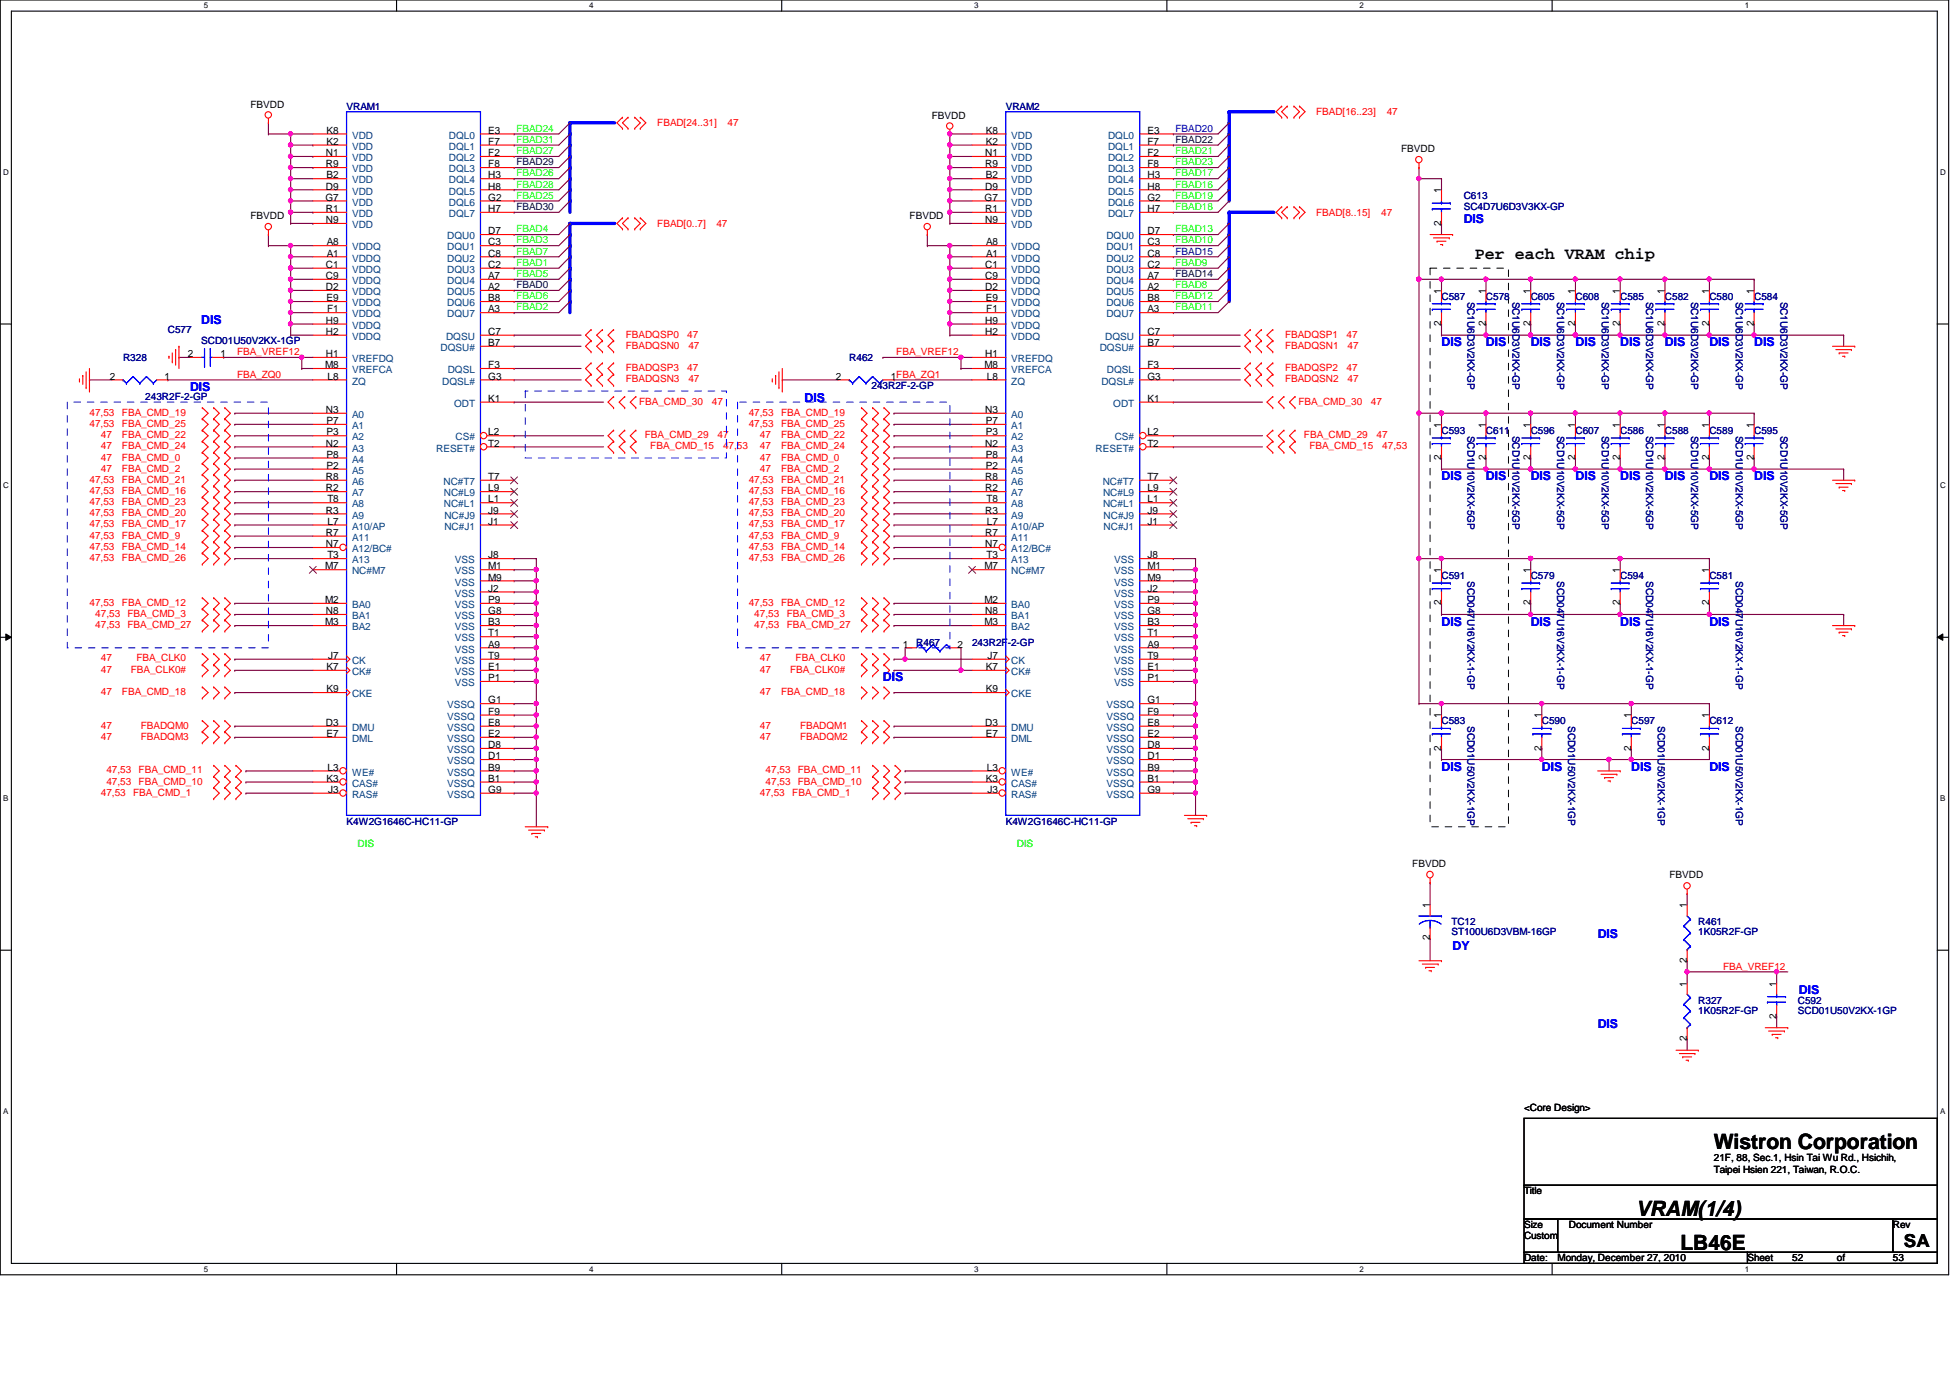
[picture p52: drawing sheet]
<svg xmlns="http://www.w3.org/2000/svg" width="297mm" height="210mm" viewBox="0 0 297 210" stroke-linecap="round" stroke-linejoin="round" font-family="sans-serif">
<defs><g id="words">
<g font-size="3.2">
<text x="261.1" y="175">Wistron Corporation</text>
<text x="249.2" y="185.2">VRAM(1/4)</text>
<text x="256" y="190.3">LB46E</text>
</g>
<text font-size="2.7" x="290" y="189.9">SA</text>
<text font-size="2.5" x="224.7" y="39.5">Per each VRAM chip</text>
<g font-size="1.9" fill="#00f">
<text x="223" y="34">DIS</text>
<text x="30.6" y="49.3">DIS</text>
<text x="219.6" y="52.7">DIS</text>
<text x="226.4" y="52.7">DIS</text>
<text x="233.2" y="52.7">DIS</text>
<text x="240" y="52.7">DIS</text>
<text x="246.8" y="52.7">DIS</text>
<text x="253.6" y="52.7">DIS</text>
<text x="260.4" y="52.7">DIS</text>
<text x="267.2" y="52.7">DIS</text>
<text x="29" y="59.6">DIS</text>
<text x="122.6" y="61.3">DIS</text>
<text x="219.6" y="73.2">DIS</text>
<text x="226.4" y="73.2">DIS</text>
<text x="233.2" y="73.2">DIS</text>
<text x="240" y="73.2">DIS</text>
<text x="246.8" y="73.2">DIS</text>
<text x="253.6" y="73.2">DIS</text>
<text x="260.4" y="73.2">DIS</text>
<text x="267.2" y="73.2">DIS</text>
<text x="219.6" y="95.3">DIS</text>
<text x="233.2" y="95.3">DIS</text>
<text x="246.8" y="95.3">DIS</text>
<text x="260.4" y="95.3">DIS</text>
<text x="134.5" y="103.8">DIS</text>
<text x="219.6" y="117.4">DIS</text>
<text x="234.9" y="117.4">DIS</text>
<text x="248.5" y="117.4">DIS</text>
<text x="260.4" y="117.4">DIS</text>
<text x="243.4" y="142.9">DIS</text>
<text x="221.3" y="144.7">DY</text>
<text x="274" y="151.4">DIS</text>
<text x="243.4" y="156.5">DIS</text>
</g>
<g font-size="1.5">
<text x="38.1" y="16.4">FBVDD</text>
<text x="49.7" y="23.8">N1</text>
<text x="49.7" y="22.1">K2</text>
<text x="49.7" y="20.4">K8</text>
<text x="74.4" y="23.8">F2</text>
<text x="74.4" y="22.1">F7</text>
<text x="74.4" y="20.4">E3</text>
<text x="141.9" y="18.1">FBVDD</text>
<text x="150.1" y="23.8">N1</text>
<text x="150.2" y="22.1">K2</text>
<text x="150.2" y="20.4">K8</text>
<text x="174.8" y="23.8">F2</text>
<text x="174.8" y="22.1">F7</text>
<text x="174.8" y="20.4">E3</text>
<text x="213.4" y="23.2">FBVDD</text>
<text x="49.7" y="28.9">D9</text>
<text x="49.7" y="25.5">R9</text>
<text x="49.7" y="27.2">B2</text>
<text x="74.4" y="28.9">H8</text>
<text x="74.4" y="27.2">H3</text>
<text x="74.4" y="25.5">F8</text>
<text x="150.1" y="28.9">D9</text>
<text x="150.1" y="25.5">R9</text>
<text x="150.2" y="27.2">B2</text>
<text x="174.8" y="28.9">H8</text>
<text x="174.8" y="27.2">H3</text>
<text x="174.8" y="25.5">F8</text>
<text x="219.5" y="29.4" transform="rotate(-90 219.5 29.4)">1</text>
<text x="38.1" y="33.4">FBVDD</text>
<text x="49.6" y="30.6">G7</text>
<text x="49.7" y="34">N9</text>
<text x="49.7" y="32.3">R1</text>
<text x="74.4" y="35.7">D7</text>
<text x="74.4" y="32.3">H7</text>
<text x="74.4" y="30.6">G2</text>
<text x="138.6" y="33.4">FBVDD</text>
<text x="150" y="30.6">G7</text>
<text x="150.1" y="34">N9</text>
<text x="150.1" y="32.3">R1</text>
<text x="174.8" y="35.7">D7</text>
<text x="174.8" y="32.3">H7</text>
<text x="174.8" y="30.6">G2</text>
<text x="219.5" y="34.4" transform="rotate(-90 219.5 34.4)">2</text>
<text x="49.7" y="40.8">C1</text>
<text x="49.8" y="39.1">A1</text>
<text x="49.8" y="37.4">A8</text>
<text x="74.4" y="37.4">C3</text>
<text x="74.4" y="39.1">C8</text>
<text x="74.4" y="40.8">C2</text>
<text x="150.1" y="40.8">C1</text>
<text x="150.2" y="39.1">A1</text>
<text x="150.2" y="37.4">A8</text>
<text x="174.8" y="37.4">C3</text>
<text x="174.8" y="39.1">C8</text>
<text x="174.8" y="40.8">C2</text>
<text x="49.7" y="42.5">C9</text>
<text x="49.7" y="44.2">D2</text>
<text x="49.7" y="45.9">E9</text>
<text x="49.8" y="47.6">F1</text>
<text x="74.4" y="42.5">A7</text>
<text x="74.4" y="44.2">A2</text>
<text x="74.4" y="45.9">B8</text>
<text x="74.4" y="47.6">A3</text>
<text x="150.1" y="42.5">C9</text>
<text x="150.1" y="44.2">D2</text>
<text x="150.2" y="45.9">E9</text>
<text x="150.2" y="47.6">F1</text>
<text x="174.8" y="42.5">A7</text>
<text x="174.8" y="44.2">A2</text>
<text x="174.8" y="45.9">B8</text>
<text x="174.8" y="47.6">A3</text>
<text x="219.5" y="44.7" transform="rotate(-90 219.5 44.7)">1</text>
<text x="226.3" y="44.7" transform="rotate(-90 226.3 44.7)">1</text>
<text x="233.1" y="44.7" transform="rotate(-90 233.1 44.7)">1</text>
<text x="239.9" y="44.7" transform="rotate(-90 239.9 44.7)">1</text>
<text x="246.8" y="44.7" transform="rotate(-90 246.8 44.7)">1</text>
<text x="253.6" y="44.7" transform="rotate(-90 253.6 44.7)">1</text>
<text x="260.3" y="44.7" transform="rotate(-90 260.3 44.7)">1</text>
<text x="267.2" y="44.7" transform="rotate(-90 267.2 44.7)">1</text>
<text x="49.7" y="51">H2</text>
<text x="49.7" y="49.3">H9</text>
<text x="74.4" y="52.7">B7</text>
<text x="74.4" y="51">C7</text>
<text x="150.1" y="51">H2</text>
<text x="150.1" y="49.3">H9</text>
<text x="174.8" y="52.7">B7</text>
<text x="174.8" y="51">C7</text>
<text x="219.5" y="49.7" transform="rotate(-90 219.5 49.7)">2</text>
<text x="226.3" y="49.7" transform="rotate(-90 226.3 49.7)">2</text>
<text x="233.1" y="49.7" transform="rotate(-90 233.1 49.7)">2</text>
<text x="239.9" y="49.7" transform="rotate(-90 239.9 49.7)">2</text>
<text x="246.8" y="49.7" transform="rotate(-90 246.8 49.7)">2</text>
<text x="253.6" y="49.7" transform="rotate(-90 253.6 49.7)">2</text>
<text x="260.3" y="49.7" transform="rotate(-90 260.3 49.7)">2</text>
<text x="267.2" y="49.7" transform="rotate(-90 267.2 49.7)">2</text>
<text x="16.7" y="57.8">2</text>
<text x="25.1" y="57.8">1</text>
<text x="28.6" y="54.4">2</text>
<text x="33.6" y="54.4">1</text>
<text x="49.5" y="56.1">M8</text>
<text x="49.7" y="54.4">H1</text>
<text x="49.9" y="57.8">L8</text>
<text x="74.4" y="56.1">F3</text>
<text x="74.4" y="57.8">G3</text>
<text x="127.3" y="57.8">2</text>
<text x="135.7" y="57.8">1FBA_ZQ1</text>
<text x="149.9" y="56.1">M8</text>
<text x="150.1" y="54.4">H1</text>
<text x="150.3" y="57.8">L8</text>
<text x="174.8" y="56.1">F3</text>
<text x="174.8" y="57.8">G3</text>
<text x="49.7" y="62.9">N3</text>
<text x="49.7" y="64.6">P7</text>
<text x="74.4" y="61.2">K1</text>
<text x="150.1" y="62.9">N3</text>
<text x="150.2" y="64.6">P7</text>
<text x="174.8" y="61.2">K1</text>
<text x="219.5" y="65.2" transform="rotate(-90 219.5 65.2)">1</text>
<text x="226.3" y="65.2" transform="rotate(-90 226.3 65.2)">1</text>
<text x="233.1" y="65.2" transform="rotate(-90 233.1 65.2)">1</text>
<text x="239.9" y="65.2" transform="rotate(-90 239.9 65.2)">1</text>
<text x="246.8" y="65.2" transform="rotate(-90 246.8 65.2)">1</text>
<text x="253.6" y="65.2" transform="rotate(-90 253.6 65.2)">1</text>
<text x="260.3" y="65.2" transform="rotate(-90 260.3 65.2)">1</text>
<text x="267.2" y="65.2" transform="rotate(-90 267.2 65.2)">1</text>
<text x="49.7" y="68">N2</text>
<text x="49.7" y="66.3">P3</text>
<text x="49.7" y="69.7">P8</text>
<text x="49.7" y="71.4">P2</text>
<text x="74.4" y="68">T2</text>
<text x="74.4" y="66.3">L2</text>
<text x="150.1" y="68">N2</text>
<text x="150.2" y="66.3">P3</text>
<text x="150.2" y="69.7">P8</text>
<text x="150.2" y="71.4">P2</text>
<text x="174.8" y="68">T2</text>
<text x="174.8" y="66.3">L2</text>
<text x="219.5" y="70.1" transform="rotate(-90 219.5 70.1)">2</text>
<text x="226.3" y="70.1" transform="rotate(-90 226.3 70.1)">2</text>
<text x="233.1" y="70.1" transform="rotate(-90 233.1 70.1)">2</text>
<text x="239.9" y="70.1" transform="rotate(-90 239.9 70.1)">2</text>
<text x="246.8" y="70.1" transform="rotate(-90 246.8 70.1)">2</text>
<text x="253.6" y="70.1" transform="rotate(-90 253.6 70.1)">2</text>
<text x="260.3" y="70.1" transform="rotate(-90 260.3 70.1)">2</text>
<text x="267.2" y="70.1" transform="rotate(-90 267.2 70.1)">2</text>
<text x="49.7" y="73.1">R8</text>
<text x="49.7" y="74.8">R2</text>
<text x="49.9" y="76.5">T8</text>
<text x="74.4" y="76.5">L1</text>
<text x="74.4" y="74.8">L9</text>
<text x="74.4" y="73.1">T7</text>
<text x="150.1" y="73.1">R8</text>
<text x="150.1" y="74.8">R2</text>
<text x="150.3" y="76.5">T8</text>
<text x="174.8" y="76.5">L1</text>
<text x="174.8" y="74.8">L9</text>
<text x="174.8" y="73.1">T7</text>
<text x="49.7" y="78.2">R3</text>
<text x="49.7" y="81.6">R7</text>
<text x="49.7" y="83.4">N7</text>
<text x="49.9" y="79.9">L7</text>
<text x="74.4" y="79.9">J1</text>
<text x="74.4" y="78.2">J9</text>
<text x="150.1" y="78.2">R3</text>
<text x="150.1" y="81.6">R7</text>
<text x="150.1" y="83.4">N7</text>
<text x="150.3" y="79.9">L7</text>
<text x="174.8" y="79.9">J1</text>
<text x="174.8" y="78.2">J9</text>
<text x="49.5" y="86.7">M7</text>
<text x="49.9" y="85">T3</text>
<text x="74.4" y="85">J8</text>
<text x="74.4" y="86.7">M1</text>
<text x="74.4" y="88.4">M9</text>
<text x="149.9" y="86.7">M7</text>
<text x="150.3" y="85">T3</text>
<text x="174.8" y="85">J8</text>
<text x="174.8" y="86.7">M1</text>
<text x="174.8" y="88.4">M9</text>
<text x="219.5" y="87.3" transform="rotate(-90 219.5 87.3)">1</text>
<text x="233.1" y="87.3" transform="rotate(-90 233.1 87.3)">1</text>
<text x="246.8" y="87.3" transform="rotate(-90 246.8 87.3)">1</text>
<text x="260.3" y="87.3" transform="rotate(-90 260.3 87.3)">1</text>
<text x="49.5" y="91.9">M2</text>
<text x="49.5" y="95.2">M3</text>
<text x="49.7" y="93.6">N8</text>
<text x="74.4" y="95.2">B3</text>
<text x="74.4" y="93.6">G8</text>
<text x="74.4" y="90.1">J2</text>
<text x="74.4" y="91.9">P9</text>
<text x="149.9" y="91.9">M2</text>
<text x="149.9" y="95.2">M3</text>
<text x="150.1" y="93.6">N8</text>
<text x="174.8" y="95.2">B3</text>
<text x="174.8" y="93.6">G8</text>
<text x="174.8" y="90.1">J2</text>
<text x="174.8" y="91.9">P9</text>
<text x="219.5" y="92.2" transform="rotate(-90 219.5 92.2)">2</text>
<text x="233.1" y="92.2" transform="rotate(-90 233.1 92.2)">2</text>
<text x="246.8" y="92.2" transform="rotate(-90 246.8 92.2)">2</text>
<text x="260.3" y="92.2" transform="rotate(-90 260.3 92.2)">2</text>
<text x="50" y="100.4">J7</text>
<text x="74.4" y="98.6">A9</text>
<text x="74.4" y="96.9">T1</text>
<text x="74.4" y="100.4">T9</text>
<text x="137.5" y="98.6">1</text>
<text x="145.9" y="98.6">2</text>
<text x="150.4" y="100.4">J7</text>
<text x="174.8" y="98.6">A9</text>
<text x="174.8" y="96.9">T1</text>
<text x="174.8" y="100.4">T9</text>
<text x="49.7" y="102.1">K7</text>
<text x="49.7" y="105.5">K9</text>
<text x="74.4" y="102.1">E1</text>
<text x="74.4" y="103.8">P1</text>
<text x="74.4" y="107.1">G1</text>
<text x="150.2" y="102.1">K7</text>
<text x="150.2" y="105.5">K9</text>
<text x="174.8" y="102.1">E1</text>
<text x="174.8" y="103.8">P1</text>
<text x="174.8" y="107.1">G1</text>
<text x="49.7" y="110.6">D3</text>
<text x="49.7" y="112.3">E7</text>
<text x="74.4" y="114">D8</text>
<text x="74.4" y="112.3">E2</text>
<text x="74.4" y="110.6">E8</text>
<text x="74.4" y="108.9">F9</text>
<text x="150.1" y="110.6">D3</text>
<text x="150.2" y="112.3">E7</text>
<text x="174.8" y="114">D8</text>
<text x="174.8" y="112.3">E2</text>
<text x="174.8" y="110.6">E8</text>
<text x="174.8" y="108.9">F9</text>
<text x="219.5" y="109.4" transform="rotate(-90 219.5 109.4)">1</text>
<text x="234.8" y="109.4" transform="rotate(-90 234.8 109.4)">1</text>
<text x="248.5" y="109.4" transform="rotate(-90 248.5 109.4)">1</text>
<text x="260.3" y="109.4" transform="rotate(-90 260.3 109.4)">1</text>
<text x="49.7" y="119.1">K3</text>
<text x="49.9" y="117.4">L3</text>
<text x="74.4" y="119.1">B1</text>
<text x="74.4" y="117.4">B9</text>
<text x="74.4" y="115.7">D1</text>
<text x="150.2" y="119.1">K3</text>
<text x="150.3" y="117.4">L3</text>
<text x="174.8" y="119.1">B1</text>
<text x="174.8" y="117.4">B9</text>
<text x="174.8" y="115.7">D1</text>
<text x="219.5" y="114.3" transform="rotate(-90 219.5 114.3)">2</text>
<text x="234.8" y="114.3" transform="rotate(-90 234.8 114.3)">2</text>
<text x="248.5" y="114.3" transform="rotate(-90 248.5 114.3)">2</text>
<text x="260.3" y="114.3" transform="rotate(-90 260.3 114.3)">2</text>
<text x="50" y="120.8">J3</text>
<text x="74.4" y="120.8">G9</text>
<text x="150.4" y="120.8">J3</text>
<text x="174.8" y="120.8">G9</text>
<text x="215.1" y="132.1">FBVDD</text>
<text x="254.3" y="133.8">FBVDD</text>
<text x="217.8" y="143.3" transform="rotate(-90 217.8 143.3)">2</text>
<text x="217.8" y="138.3" transform="rotate(-90 217.8 138.3)">1</text>
<text x="257" y="138.3" transform="rotate(-90 257 138.3)">1</text>
<text x="257" y="146.7" transform="rotate(-90 257 146.7)">2</text>
<text x="257" y="150.3" transform="rotate(-90 257 150.3)">1</text>
<text x="270.6" y="155.2" transform="rotate(-90 270.6 155.2)">2</text>
<text x="270.6" y="150.3" transform="rotate(-90 270.6 150.3)">1</text>
<text x="257" y="158.6" transform="rotate(-90 257 158.6)">2</text>
<text x="232.2" y="169.2">&lt;Core Design&gt;</text>
<text x="261.1" y="176.8">21F, 88, Sec.1, Hsin Tai Wu Rd., Hsichih,</text>
<text x="261.1" y="178.6">Taipei Hsien 221, Taiwan, R.O.C.</text>
<text x="232.2" y="181.9">Title</text>
<text x="232.2" y="187.1">Size</text>
<text x="232.2" y="188.8">Custom</text>
<text x="239" y="187.1">Document Number</text>
<text x="288.3" y="187.1">Rev</text>
<text x="232.2" y="192.2">Date:</text>
<text x="237.3" y="192.2">Monday, December 27, 2010</text>
<text x="266.2" y="192.2">Sheet</text>
<text x="273" y="192.2">52</text>
<text x="279.8" y="192.2">of</text>
<text x="288.3" y="192.2">53</text>
</g>
<g font-size="1.5" fill="#000080">
<text x="52.8" y="16.7">VRAM1</text>
<text x="153.2" y="16.7">VRAM2</text>
<text x="223" y="30.3">C613</text>
<text x="223" y="32">SC4D7U6D3V3KX-GP</text>
<text x="179.1" y="38.8">FBAD15</text>
<text x="219.6" y="45.6">C587</text>
<text x="223.6" y="45.9" transform="rotate(90 223.6 45.9)">SC1U6D3V2KX-GP</text>
<text x="226.4" y="45.6">C578</text>
<text x="230.4" y="45.9" transform="rotate(90 230.4 45.9)">SC1U6D3V2KX-GP</text>
<text x="233.2" y="45.6">C605</text>
<text x="237.2" y="45.9" transform="rotate(90 237.2 45.9)">SC1U6D3V2KX-GP</text>
<text x="240" y="45.6">C608</text>
<text x="244" y="45.9" transform="rotate(90 244 45.9)">SC1U6D3V2KX-GP</text>
<text x="246.8" y="45.6">C585</text>
<text x="250.8" y="45.9" transform="rotate(90 250.8 45.9)">SC1U6D3V2KX-GP</text>
<text x="253.6" y="45.6">C582</text>
<text x="257.6" y="45.9" transform="rotate(90 257.6 45.9)">SC1U6D3V2KX-GP</text>
<text x="260.4" y="45.6">C580</text>
<text x="264.4" y="45.9" transform="rotate(90 264.4 45.9)">SC1U6D3V2KX-GP</text>
<text x="267.2" y="45.6">C584</text>
<text x="271.2" y="45.9" transform="rotate(90 271.2 45.9)">SC1U6D3V2KX-GP</text>
<text x="25.6" y="50.8">C577</text>
<text x="30.6" y="52.5">SCD01U50V2KX-1GP</text>
<text x="18.8" y="55">R328</text>
<text x="129.4" y="55">R462</text>
<text x="132.8" y="59.3">243R2F-2-GP</text>
<text x="22.1" y="61">243R2F-2-GP</text>
<text x="219.6" y="66">C593</text>
<text x="223.6" y="66.4" transform="rotate(90 223.6 66.4)">SCD1U10V2KX-5GP</text>
<text x="226.4" y="66">C611</text>
<text x="230.4" y="66.4" transform="rotate(90 230.4 66.4)">SCD1U10V2KX-5GP</text>
<text x="233.2" y="66">C596</text>
<text x="237.2" y="66.4" transform="rotate(90 237.2 66.4)">SCD1U10V2KX-5GP</text>
<text x="240" y="66">C607</text>
<text x="244" y="66.4" transform="rotate(90 244 66.4)">SCD1U10V2KX-5GP</text>
<text x="246.8" y="66">C586</text>
<text x="250.8" y="66.4" transform="rotate(90 250.8 66.4)">SCD1U10V2KX-5GP</text>
<text x="253.6" y="66">C588</text>
<text x="257.6" y="66.4" transform="rotate(90 257.6 66.4)">SCD1U10V2KX-5GP</text>
<text x="260.4" y="66">C589</text>
<text x="264.4" y="66.4" transform="rotate(90 264.4 66.4)">SCD1U10V2KX-5GP</text>
<text x="267.2" y="66">C595</text>
<text x="271.2" y="66.4" transform="rotate(90 271.2 66.4)">SCD1U10V2KX-5GP</text>
<text x="219.6" y="88.2">C591</text>
<text x="223.6" y="88.5" transform="rotate(90 223.6 88.5)">SCD047U16V2KX-1-GP</text>
<text x="233.2" y="88.2">C579</text>
<text x="237.2" y="88.5" transform="rotate(90 237.2 88.5)">SCD047U16V2KX-1-GP</text>
<text x="246.8" y="88.2">C594</text>
<text x="250.8" y="88.5" transform="rotate(90 250.8 88.5)">SCD047U16V2KX-1-GP</text>
<text x="260.4" y="88.2">C581</text>
<text x="264.4" y="88.5" transform="rotate(90 264.4 88.5)">SCD047U16V2KX-1-GP</text>
<text x="139.6" y="98.4">R467</text>
<text x="148.1" y="98.4">243R2F-2-GP</text>
<text x="219.6" y="110.3">C583</text>
<text x="223.6" y="110.6" transform="rotate(90 223.6 110.6)">SCD01U50V2KX-1GP</text>
<text x="234.9" y="110.3">C590</text>
<text x="238.9" y="110.6" transform="rotate(90 238.9 110.6)">SCD01U50V2KX-1GP</text>
<text x="248.5" y="110.3">C597</text>
<text x="252.5" y="110.6" transform="rotate(90 252.5 110.6)">SCD01U50V2KX-1GP</text>
<text x="260.4" y="110.3">C612</text>
<text x="264.4" y="110.6" transform="rotate(90 264.4 110.6)">SCD01U50V2KX-1GP</text>
<text x="52.8" y="125.6">K4W2G1646C-HC11-GP</text>
<text x="153.2" y="125.6">K4W2G1646C-HC11-GP</text>
<text x="221.1" y="140.9">TC12</text>
<text x="221.1" y="142.5">ST100U6D3VBM-16GP</text>
<text x="258.7" y="140.9">R461</text>
<text x="258.7" y="142.5">1K05R2F-GP</text>
<text x="258.7" y="152.9">R327</text>
<text x="258.7" y="154.4">1K05R2F-GP</text>
<text x="273.9" y="152.9">C592</text>
<text x="273.9" y="154.4">SCD01U50V2KX-1GP</text>
</g>
<g font-size="1.5" fill="#f00">
<text x="200.5" y="17.6">FBAD[16..23]</text>
<text x="211.2" y="17.6">47</text>
<text x="100.1" y="19.3">FBAD[24..31]</text>
<text x="110.8" y="19.3">47</text>
<text x="100.1" y="34.6">FBAD[0..7]</text>
<text x="109.1" y="34.6">47</text>
<text x="200.5" y="32.9">FBAD[8..15]</text>
<text x="210.4" y="32.9">47</text>
<text x="95.3" y="51.4">FBADQSP0</text>
<text x="95.3" y="53.1">FBADQSN0</text>
<text x="104.7" y="51.4">47</text>
<text x="104.9" y="53.1">47</text>
<text x="195.7" y="51.4">FBADQSP1</text>
<text x="195.7" y="53.1">FBADQSN1</text>
<text x="205.1" y="51.4">47</text>
<text x="205.3" y="53.1">47</text>
<text x="36.1" y="54.1">FBA_VREF12</text>
<text x="36.1" y="57.5">FBA_ZQ0</text>
<text x="95.3" y="56.5">FBADQSP3</text>
<text x="95.3" y="58.2">FBADQSN3</text>
<text x="104.7" y="56.5">47</text>
<text x="104.9" y="58.2">47</text>
<text x="136.5" y="54.1">FBA_VREF12</text>
<text x="195.7" y="58.2">FBADQSN2</text>
<text x="195.7" y="56.5">FBADQSP2</text>
<text x="205.1" y="56.5">47</text>
<text x="205.3" y="58.2">47</text>
<text x="13.6" y="65">47,53</text>
<text x="13.6" y="63.3">47,53</text>
<text x="18.6" y="65">FBA_CMD_25</text>
<text x="18.6" y="63.3">FBA_CMD_19</text>
<text x="97.4" y="61.6">FBA_CMD_30</text>
<text x="108.5" y="61.6">47</text>
<text x="114" y="65">47,53</text>
<text x="114" y="63.3">47,53</text>
<text x="119" y="65">FBA_CMD_25</text>
<text x="119" y="63.3">FBA_CMD_19</text>
<text x="197.8" y="61.6">FBA_CMD_30</text>
<text x="208.8" y="61.6">47</text>
<text x="15.4" y="70.1">47</text>
<text x="15.4" y="66.7">47</text>
<text x="15.4" y="71.8">47</text>
<text x="15.4" y="68.5">47</text>
<text x="18.6" y="70.1">FBA_CMD_0</text>
<text x="18.6" y="66.7">FBA_CMD_22</text>
<text x="18.6" y="71.8">FBA_CMD_2</text>
<text x="18.6" y="68.5">FBA_CMD_24</text>
<text x="98.2" y="66.7">FBA_CMD_29</text>
<text x="99.1" y="68.5">FBA_CMD_15</text>
<text x="109.3" y="66.7">47</text>
<text x="110.1" y="68.5">47,53</text>
<text x="115.7" y="70.1">47</text>
<text x="115.7" y="66.7">47</text>
<text x="115.7" y="71.8">47</text>
<text x="115.7" y="68.5">47</text>
<text x="119" y="70.1">FBA_CMD_0</text>
<text x="119" y="66.7">FBA_CMD_22</text>
<text x="119" y="71.8">FBA_CMD_2</text>
<text x="119" y="68.5">FBA_CMD_24</text>
<text x="198.6" y="66.7">FBA_CMD_29</text>
<text x="199.5" y="68.5">FBA_CMD_15</text>
<text x="209.7" y="66.7">47</text>
<text x="210.6" y="68.5">47,53</text>
<text x="13.6" y="75.2">47,53</text>
<text x="13.6" y="77">47,53</text>
<text x="13.6" y="73.5">47,53</text>
<text x="18.6" y="75.2">FBA_CMD_16</text>
<text x="18.6" y="77">FBA_CMD_23</text>
<text x="18.6" y="73.5">FBA_CMD_21</text>
<text x="114" y="75.2">47,53</text>
<text x="114" y="77">47,53</text>
<text x="114" y="73.5">47,53</text>
<text x="119" y="75.2">FBA_CMD_16</text>
<text x="119" y="77">FBA_CMD_23</text>
<text x="119" y="73.5">FBA_CMD_21</text>
<text x="13.6" y="80.3">47,53</text>
<text x="13.6" y="83.7">47,53</text>
<text x="13.6" y="82">47,53</text>
<text x="13.6" y="78.7">47,53</text>
<text x="18.6" y="80.3">FBA_CMD_17</text>
<text x="18.6" y="83.7">FBA_CMD_14</text>
<text x="18.6" y="82">FBA_CMD_9</text>
<text x="18.6" y="78.7">FBA_CMD_20</text>
<text x="114" y="80.3">47,53</text>
<text x="114" y="83.7">47,53</text>
<text x="114" y="82">47,53</text>
<text x="114" y="78.7">47,53</text>
<text x="119" y="80.3">FBA_CMD_17</text>
<text x="119" y="83.7">FBA_CMD_14</text>
<text x="119" y="82">FBA_CMD_9</text>
<text x="119" y="78.7">FBA_CMD_20</text>
<text x="13.6" y="85.5">47,53</text>
<text x="18.6" y="85.5">FBA_CMD_26</text>
<text x="114" y="85.5">47,53</text>
<text x="119" y="85.5">FBA_CMD_26</text>
<text x="13.6" y="92.2">47,53</text>
<text x="14.5" y="94">47,53</text>
<text x="14.5" y="95.7">47,53</text>
<text x="18.6" y="92.2">FBA_CMD_12</text>
<text x="19.4" y="94">FBA_CMD_3</text>
<text x="19.4" y="95.7">FBA_CMD_27</text>
<text x="114" y="92.2">47,53</text>
<text x="114.9" y="94">47,53</text>
<text x="114.9" y="95.7">47,53</text>
<text x="119" y="92.2">FBA_CMD_12</text>
<text x="119.8" y="94">FBA_CMD_3</text>
<text x="119.8" y="95.7">FBA_CMD_27</text>
<text x="15.4" y="100.8">47</text>
<text x="20.8" y="100.8">FBA_CLK0</text>
<text x="115.7" y="100.8">47</text>
<text x="121.2" y="100.8">FBA_CLK0</text>
<text x="15.4" y="102.5">47</text>
<text x="15.4" y="105.9">47</text>
<text x="18.6" y="105.9">FBA_CMD_18</text>
<text x="19.9" y="102.5">FBA_CLK0#</text>
<text x="115.7" y="105.9">47</text>
<text x="115.7" y="102.5">47</text>
<text x="119" y="105.9">FBA_CMD_18</text>
<text x="120.4" y="102.5">FBA_CLK0#</text>
<text x="15.4" y="111">47</text>
<text x="15.4" y="112.7">47</text>
<text x="21.5" y="111">FBADQM0</text>
<text x="21.5" y="112.7">FBADQM3</text>
<text x="115.7" y="112.7">47</text>
<text x="115.7" y="111">47</text>
<text x="121.9" y="112.7">FBADQM2</text>
<text x="121.9" y="111">FBADQM1</text>
<text x="16.2" y="119.5">47,53</text>
<text x="16.2" y="117.8">47,53</text>
<text x="21.1" y="119.5">FBA_CMD_10</text>
<text x="21.1" y="117.8">FBA_CMD_11</text>
<text x="116.6" y="119.5">47,53</text>
<text x="116.6" y="117.8">47,53</text>
<text x="121.5" y="119.5">FBA_CMD_10</text>
<text x="121.5" y="117.8">FBA_CMD_11</text>
<text x="15.4" y="121.2">47,53</text>
<text x="20.3" y="121.2">FBA_CMD_1</text>
<text x="115.7" y="121.2">47,53</text>
<text x="120.7" y="121.2">FBA_CMD_1</text>
<text x="262.5" y="147.7">FBA_VREF12</text>
</g>
<g font-size="1.5" fill="#004080">
<text x="53.6" y="22.8">VDD</text>
<text x="53.6" y="21.1">VDD</text>
<text x="68.4" y="22.8">DQL1</text>
<text x="68.4" y="21.1">DQL0</text>
<text x="154" y="22.8">VDD</text>
<text x="154" y="21.1">VDD</text>
<text x="168.8" y="22.8">DQL1</text>
<text x="168.8" y="21.1">DQL0</text>
<text x="53.6" y="27.9">VDD</text>
<text x="53.6" y="29.6">VDD</text>
<text x="53.6" y="24.6">VDD</text>
<text x="53.6" y="26.2">VDD</text>
<text x="68.4" y="29.6">DQL5</text>
<text x="68.4" y="27.9">DQL4</text>
<text x="68.4" y="26.2">DQL3</text>
<text x="68.4" y="24.6">DQL2</text>
<text x="154" y="27.9">VDD</text>
<text x="154" y="29.6">VDD</text>
<text x="154" y="24.6">VDD</text>
<text x="154" y="26.2">VDD</text>
<text x="168.8" y="29.6">DQL5</text>
<text x="168.8" y="27.9">DQL4</text>
<text x="168.8" y="26.2">DQL3</text>
<text x="168.8" y="24.6">DQL2</text>
<text x="53.6" y="31.3">VDD</text>
<text x="53.6" y="34.8">VDD</text>
<text x="53.6" y="33.1">VDD</text>
<text x="68.4" y="33.1">DQL7</text>
<text x="68.4" y="31.3">DQL6</text>
<text x="154" y="31.3">VDD</text>
<text x="154" y="34.8">VDD</text>
<text x="154" y="33.1">VDD</text>
<text x="168.8" y="33.1">DQL7</text>
<text x="168.8" y="31.3">DQL6</text>
<text x="53.6" y="39.8">VDDQ</text>
<text x="53.6" y="38.1">VDDQ</text>
<text x="53.6" y="41.6">VDDQ</text>
<text x="68.1" y="36.4">DQU0</text>
<text x="68.1" y="38.1">DQU1</text>
<text x="68.1" y="39.8">DQU2</text>
<text x="68.1" y="41.6">DQU3</text>
<text x="154" y="39.8">VDDQ</text>
<text x="154" y="38.1">VDDQ</text>
<text x="154" y="41.6">VDDQ</text>
<text x="168.5" y="36.4">DQU0</text>
<text x="168.5" y="38.1">DQU1</text>
<text x="168.5" y="39.8">DQU2</text>
<text x="168.5" y="41.6">DQU3</text>
<text x="53.6" y="43.3">VDDQ</text>
<text x="53.6" y="45">VDDQ</text>
<text x="53.6" y="46.7">VDDQ</text>
<text x="68.1" y="43.3">DQU4</text>
<text x="68.1" y="45">DQU5</text>
<text x="68.1" y="46.7">DQU6</text>
<text x="154" y="43.3">VDDQ</text>
<text x="154" y="45">VDDQ</text>
<text x="154" y="46.7">VDDQ</text>
<text x="168.5" y="43.3">DQU4</text>
<text x="168.5" y="45">DQU5</text>
<text x="168.5" y="46.7">DQU6</text>
<text x="53.6" y="48.3">VDDQ</text>
<text x="53.6" y="51.8">VDDQ</text>
<text x="53.6" y="50.1">VDDQ</text>
<text x="67.1" y="53.5">DQSU#</text>
<text x="67.9" y="51.8">DQSU</text>
<text x="68.1" y="48.3">DQU7</text>
<text x="154" y="48.3">VDDQ</text>
<text x="154" y="51.8">VDDQ</text>
<text x="154" y="50.1">VDDQ</text>
<text x="167.5" y="53.5">DQSU#</text>
<text x="168.4" y="51.8">DQSU</text>
<text x="168.5" y="48.3">DQU7</text>
<text x="53.6" y="58.6">ZQ</text>
<text x="53.6" y="56.9">VREFCA</text>
<text x="53.6" y="55.2">VREFDQ</text>
<text x="67.3" y="58.6">DQSL#</text>
<text x="68.2" y="56.9">DQSL</text>
<text x="154" y="58.6">ZQ</text>
<text x="154" y="56.9">VREFCA</text>
<text x="154" y="55.2">VREFDQ</text>
<text x="167.8" y="58.6">DQSL#</text>
<text x="168.6" y="56.9">DQSL</text>
<text x="53.6" y="63.7">A0</text>
<text x="53.6" y="65.4">A1</text>
<text x="69.2" y="62">ODT</text>
<text x="154" y="63.7">A0</text>
<text x="154" y="65.4">A1</text>
<text x="169.6" y="62">ODT</text>
<text x="53.6" y="67.1">A2</text>
<text x="53.6" y="68.8">A3</text>
<text x="53.6" y="70.5">A4</text>
<text x="66.5" y="68.8">RESET#</text>
<text x="69.4" y="67.1">CS#</text>
<text x="154" y="67.1">A2</text>
<text x="154" y="68.8">A3</text>
<text x="154" y="70.5">A4</text>
<text x="166.9" y="68.8">RESET#</text>
<text x="169.8" y="67.1">CS#</text>
<text x="53.6" y="72.2">A5</text>
<text x="53.6" y="73.9">A6</text>
<text x="53.6" y="75.6">A7</text>
<text x="53.6" y="77.3">A8</text>
<text x="67.6" y="73.9">NC#T7</text>
<text x="67.6" y="77.3">NC#L1</text>
<text x="67.6" y="75.6">NC#L9</text>
<text x="154" y="72.2">A5</text>
<text x="154" y="73.9">A6</text>
<text x="154" y="75.6">A7</text>
<text x="154" y="77.3">A8</text>
<text x="168" y="73.9">NC#T7</text>
<text x="168" y="77.3">NC#L1</text>
<text x="168" y="75.6">NC#L9</text>
<text x="53.6" y="79">A9</text>
<text x="53.6" y="80.7">A10/AP</text>
<text x="53.6" y="82.4">A11</text>
<text x="67.7" y="80.7">NC#J1</text>
<text x="67.7" y="79">NC#J9</text>
<text x="154" y="79">A9</text>
<text x="154" y="80.7">A10/AP</text>
<text x="154" y="82.4">A11</text>
<text x="168.1" y="80.7">NC#J1</text>
<text x="168.1" y="79">NC#J9</text>
<text x="53.6" y="87.5">NC#M7</text>
<text x="53.6" y="84.1">A12/BC#</text>
<text x="53.6" y="85.8">A13</text>
<text x="69.3" y="85.8">VSS</text>
<text x="69.3" y="87.5">VSS</text>
<text x="69.3" y="89.2">VSS</text>
<text x="154" y="87.5">NC#M7</text>
<text x="154" y="84.1">A12/BC#</text>
<text x="154" y="85.8">A13</text>
<text x="169.7" y="85.8">VSS</text>
<text x="169.7" y="87.5">VSS</text>
<text x="169.7" y="89.2">VSS</text>
<text x="53.6" y="92.6">BA0</text>
<text x="53.6" y="94.3">BA1</text>
<text x="69.3" y="94.3">VSS</text>
<text x="69.3" y="90.9">VSS</text>
<text x="69.3" y="92.6">VSS</text>
<text x="154" y="92.6">BA0</text>
<text x="154" y="94.3">BA1</text>
<text x="169.7" y="94.3">VSS</text>
<text x="169.7" y="90.9">VSS</text>
<text x="169.7" y="92.6">VSS</text>
<text x="53.6" y="96">BA2</text>
<text x="53.6" y="101.1">CK</text>
<text x="69.3" y="99.4">VSS</text>
<text x="69.3" y="96">VSS</text>
<text x="69.3" y="97.7">VSS</text>
<text x="69.3" y="101.1">VSS</text>
<text x="154" y="96">BA2</text>
<text x="154" y="101.1">CK</text>
<text x="169.7" y="99.4">VSS</text>
<text x="169.7" y="96">VSS</text>
<text x="169.7" y="97.7">VSS</text>
<text x="169.7" y="101.1">VSS</text>
<text x="53.6" y="102.8">CK#</text>
<text x="53.6" y="106.2">CKE</text>
<text x="68.1" y="107.9">VSSQ</text>
<text x="69.3" y="102.8">VSS</text>
<text x="69.3" y="104.5">VSS</text>
<text x="154" y="102.8">CK#</text>
<text x="154" y="106.2">CKE</text>
<text x="168.5" y="107.9">VSSQ</text>
<text x="169.7" y="102.8">VSS</text>
<text x="169.7" y="104.5">VSS</text>
<text x="53.6" y="113">DML</text>
<text x="53.6" y="111.3">DMU</text>
<text x="68.1" y="113">VSSQ</text>
<text x="68.1" y="111.3">VSSQ</text>
<text x="68.1" y="109.6">VSSQ</text>
<text x="154" y="113">DML</text>
<text x="154" y="111.3">DMU</text>
<text x="168.5" y="113">VSSQ</text>
<text x="168.5" y="111.3">VSSQ</text>
<text x="168.5" y="109.6">VSSQ</text>
<text x="53.6" y="119.8">CAS#</text>
<text x="53.6" y="118.2">WE#</text>
<text x="68.1" y="119.8">VSSQ</text>
<text x="68.1" y="118.2">VSSQ</text>
<text x="68.1" y="116.4">VSSQ</text>
<text x="68.1" y="114.7">VSSQ</text>
<text x="154" y="119.8">CAS#</text>
<text x="154" y="118.2">WE#</text>
<text x="168.5" y="119.8">VSSQ</text>
<text x="168.5" y="118.2">VSSQ</text>
<text x="168.5" y="116.4">VSSQ</text>
<text x="168.5" y="114.7">VSSQ</text>
<text x="53.6" y="121.5">RAS#</text>
<text x="68.1" y="121.5">VSSQ</text>
<text x="154" y="121.5">RAS#</text>
<text x="168.5" y="121.5">VSSQ</text>
</g>
<g font-size="1.5" fill="#0f0">
<text x="78.7" y="23.5">FBAD27</text>
<text x="78.7" y="21.8">FBAD31</text>
<text x="78.7" y="20.1">FBAD24</text>
<text x="179.1" y="23.5">FBAD21</text>
<text x="78.7" y="26.9">FBAD26</text>
<text x="78.7" y="28.6">FBAD28</text>
<text x="179.1" y="25.2">FBAD23</text>
<text x="179.1" y="26.9">FBAD17</text>
<text x="179.1" y="28.6">FBAD16</text>
<text x="78.7" y="30.3">FBAD25</text>
<text x="78.7" y="35.4">FBAD4</text>
<text x="179.1" y="35.4">FBAD13</text>
<text x="179.1" y="32">FBAD18</text>
<text x="179.1" y="30.3">FBAD19</text>
<text x="78.7" y="37.1">FBAD3</text>
<text x="78.7" y="38.8">FBAD7</text>
<text x="78.7" y="40.5">FBAD1</text>
<text x="179.1" y="40.5">FBAD9</text>
<text x="179.1" y="37.1">FBAD10</text>
<text x="78.7" y="45.6">FBAD6</text>
<text x="78.7" y="42.2">FBAD5</text>
<text x="78.7" y="47.3">FBAD2</text>
<text x="179.1" y="43.9">FBAD8</text>
<text x="179.1" y="45.6">FBAD12</text>
<text x="179.1" y="47.3">FBAD11</text>
<text x="54.5" y="129">DIS</text>
<text x="154.9" y="129">DIS</text>
</g>
<g font-size="1.5" fill="#000040">
<text x="179.1" y="21.8">FBAD22</text>
<text x="78.7" y="25.2">FBAD29</text>
<text x="78.7" y="32">FBAD30</text>
<text x="78.7" y="43.9">FBAD0</text>
<text x="179.1" y="42.2">FBAD14</text>
</g>
<text font-size="1.5" fill="#0000a0" x="179.1" y="20.1">FBAD20</text>
<g font-size="1.2">
<text x="31.1" y="1.3">5</text>
<text x="89.7" y="1.3">4</text>
<text x="148.4" y="1.3">3</text>
<text x="207.1" y="1.3">2</text>
<text x="265.8" y="1.3">1</text>
<text x=".5" y="26.6">D</text>
<text x="295.5" y="26.6">D</text>
<text x=".5" y="74.3">C</text>
<text x="295.5" y="74.3">C</text>
<text x=".5" y="122">B</text>
<text x="295.5" y="122">B</text>
<text x=".5" y="169.7">A</text>
<text x="295.5" y="169.7">A</text>
<text x="31.1" y="193.7">5</text>
<text x="89.7" y="193.7">4</text>
<text x="148.4" y="193.7">3</text>
<text x="207.1" y="193.7">2</text>
<text x="265.8" y="193.7">1</text>
</g>
</g></defs>
<path d="M0 0h296.8v194.2h-296.8zM1.7 1.7h293.4v190.7h-293.4z" fill="none" stroke="#000" stroke-width=".17"/>
<g fill="#fff">
<path d="M31.1 .2h.6v1.3h-.6z"/>
<path d="M31.1 192.6h.6v1.4h-.6z"/>
</g>
<path d="M60.4 0v1.7M60.4 192.4v1.7" fill="none" stroke="#000" stroke-width=".17"/>
<g fill="#fff">
<path d="M89.7 .2h.7v1.3h-.7z"/>
<path d="M89.7 192.6h.7v1.4h-.7z"/>
</g>
<path d="M119.1 0v1.7M119.1 192.4v1.7" fill="none" stroke="#000" stroke-width=".17"/>
<g fill="#fff">
<path d="M148.4 .2h.7v1.3h-.7z"/>
<path d="M148.4 192.6h.7v1.4h-.7z"/>
</g>
<path d="M177.8 0v1.7M177.8 192.4v1.7" fill="none" stroke="#000" stroke-width=".17"/>
<g fill="#fff">
<path d="M207.1 .2h.6v1.3h-.6z"/>
<path d="M207.1 192.6h.6v1.4h-.6z"/>
</g>
<path d="M236.4 0v1.7M236.4 192.4v1.7" fill="none" stroke="#000" stroke-width=".17"/>
<g fill="#fff">
<path d="M265.8 .2h.6v1.3h-.6z"/>
<path d="M265.8 192.6h.6v1.4h-.6z"/>
<path d="M.5 25.5h.8v1.4h-.8z"/>
<path d="M295.5 25.5h.9v1.4h-.9z"/>
<path d="M.5 73.2h.8v1.3h-.8z"/>
<path d="M295.5 73.2h.9v1.3h-.9z"/>
</g>
<path d="M0 49.4h1.7M295.1 49.4h1.7" fill="none" stroke="#000" stroke-width=".17"/>
<g fill="#fff">
<path d="M.5 120.9h.7v1.4h-.7z"/>
<path d="M295.5 120.9h.8v1.4h-.8z"/>
</g>
<path d="M0 97.1h1.7M295.1 97.1h1.7" fill="none" stroke="#000" stroke-width=".17"/>
<path d="M.9 96.6l.8 .5-.8 .4zM295.1 97.1l.8-.5v.9z" fill="#000"/>
<path d="M.9 96.6l.8 .5-.8 .4zM295.1 97.1l.8-.5v.9z" fill="none" stroke="#000" stroke-width=".15"/>
<g fill="#fff">
<path d="M.5 168.6h.7v1.3h-.7z"/>
<path d="M295.5 168.6h.8v1.3h-.8z"/>
</g>
<path d="M0 144.7h1.7M295.1 144.7h1.7" fill="none" stroke="#000" stroke-width=".17"/>
<g fill="none" stroke="#800040" stroke-width=".17">
<path d="M78.3 56.1h.1M78.3 57.9h.1M78.3 56.1h10.2M78.3 57.9h10.2M78.3 68.1h.1M78.3 66.4h.1M78.3 66.4h13.6M78.3 68.1h13.6M136.2 80h.1M136.2 64.6h.1M136.2 74.9h.1M136.2 69.8h.1"/>
<path d="M136.2 76.6h.1M136.2 66.4h.1M136.2 71.5h.1M136.2 62.9h.1M136.2 78.3h.1M136.2 73.2h.1M136.2 68.1h.1M136.2 80h11.9M136.2 64.6h11.9M136.2 74.9h11.9M136.2 69.8h11.9M136.2 76.6h11.9"/>
<path d="M136.2 66.4h11.9M136.2 71.5h11.9M136.2 62.9h11.9M136.2 78.3h11.9M136.2 73.2h11.9M136.2 68.1h11.9M35.8 93.6h.1M35.8 91.9h.1M35.8 95.3h.1M35.8 93.6h11.9M35.8 91.9h11.9M35.8 95.3h11.9"/>
<path d="M136.2 93.6h.1M136.2 91.9h.1M136.2 95.3h.1M136.2 83.4h.1M136.2 85.1h.1M136.2 81.7h.1M136.2 93.6h11.9M136.2 91.9h11.9M136.2 95.3h11.9M136.2 83.4h11.9M136.2 85.1h11.9M136.2 81.7h11.9"/>
<path d="M35.8 110.6h.1M35.8 110.6h11.9M136.2 112.3h.1M136.2 112.3h11.9M270.6 148h.1M270.6 148h1.7"/>
</g>
<circle cx="270.6" cy="148" r=".32" fill="#f0f"/>
<circle cx="270.6" cy="148" r=".32" fill="none" stroke="#f0f" stroke-width=".17"/>
<g fill="none" stroke="#800040" stroke-width=".17">
<path d="M78.3 51.1h.1M78.3 51.1h10.2M253.6 62.9h.1M253.6 62.9v1.7M253.6 62.9h6.8M35.8 105.5h.1M35.8 105.5h11.9M257 136.1h.1M257 136.1v1.7M257 146.3h.1M257 148h.1M257 158.2h.1"/>
<path d="M257 146.3v3.4M257 158.2v1.8"/>
</g>
<circle cx="253.6" cy="62.9" r=".32" fill="#f0f"/>
<circle cx="253.6" cy="62.9" r=".32" fill="none" stroke="#f0f" stroke-width=".17"/>
<path d="M253.6 69.8h.1M253.6 69.8v1.7" fill="none" stroke="#800040" stroke-width=".17"/>
<circle cx="253.6" cy="71.4" r=".32" fill="#f0f"/>
<circle cx="253.6" cy="71.4" r=".32" fill="none" stroke="#f0f" stroke-width=".17"/>
<path d="M260.4 49.4h.1M260.4 49.4v1.7M267.2 49.4h.1M267.2 49.4v1.7M280.8 51.1h.1M280.8 51.1v1.6M253.6 71.5h.1M253.6 71.5h6.8M136.2 110.6h.1M136.2 110.6h11.9" fill="none" stroke="#800040" stroke-width=".17"/>
<circle cx="260.4" cy="51" r=".32" fill="#f0f"/>
<circle cx="260.4" cy="51" r=".32" fill="none" stroke="#f0f" stroke-width=".17"/>
<path d="M246.8 42.5h.1M246.8 42.5v1.7M246.8 42.5h13.6M253.6 42.5h.1M253.6 42.5v1.7M280.8 71.5h.1M280.8 71.5v1.7" fill="none" stroke="#800040" stroke-width=".17"/>
<circle cx="260.4" cy="42.5" r=".32" fill="#f0f"/>
<circle cx="260.4" cy="42.5" r=".32" fill="none" stroke="#f0f" stroke-width=".17"/>
<circle cx="253.6" cy="42.5" r=".32" fill="#f0f"/>
<circle cx="253.6" cy="42.5" r=".32" fill="none" stroke="#f0f" stroke-width=".17"/>
<path d="M260.4 42.5h.1M260.4 42.5v1.7M233.2 62.9h.1M233.2 62.9v1.7M233.2 62.9h6.8" fill="none" stroke="#800040" stroke-width=".17"/>
<circle cx="233.1" cy="62.9" r=".32" fill="#f0f"/>
<circle cx="233.1" cy="62.9" r=".32" fill="none" stroke="#f0f" stroke-width=".17"/>
<path d="M233.2 69.8h.1M233.2 69.8v1.7" fill="none" stroke="#800040" stroke-width=".17"/>
<circle cx="233.1" cy="71.4" r=".32" fill="#f0f"/>
<circle cx="233.1" cy="71.4" r=".32" fill="none" stroke="#f0f" stroke-width=".17"/>
<path d="M233.2 71.5h.1M233.2 71.5h6.8M246.8 85.1h.1M246.8 85.1v1.7M246.8 85.1h13.6" fill="none" stroke="#800040" stroke-width=".17"/>
<circle cx="246.8" cy="85.1" r=".32" fill="#f0f"/>
<circle cx="246.8" cy="85.1" r=".32" fill="none" stroke="#f0f" stroke-width=".17"/>
<path d="M246.8 91.9h.1M246.8 91.9v1.7" fill="none" stroke="#800040" stroke-width=".17"/>
<circle cx="246.8" cy="93.6" r=".32" fill="#f0f"/>
<circle cx="246.8" cy="93.6" r=".32" fill="none" stroke="#f0f" stroke-width=".17"/>
<path d="M253.6 51.1h.1M253.6 49.4h.1M253.6 51.1h6.8M253.6 49.4v1.7M260.4 93.6h.1M260.4 93.6h20.4" fill="none" stroke="#800040" stroke-width=".17"/>
<circle cx="253.6" cy="51" r=".32" fill="#f0f"/>
<circle cx="253.6" cy="51" r=".32" fill="none" stroke="#f0f" stroke-width=".17"/>
<path d="M216.2 107.2h.1M216.2 107.2h18.7M219.6 107.2h.1" fill="none" stroke="#800040" stroke-width=".17"/>
<circle cx="219.6" cy="107.2" r=".32" fill="#f0f"/>
<circle cx="219.6" cy="107.2" r=".32" fill="none" stroke="#f0f" stroke-width=".17"/>
<path d="M216.2 85.1h.1M216.2 85.1v22.1M219.6 107.2h.1M219.6 114h.1M219.6 107.2v1.7M219.6 114v1.7" fill="none" stroke="#800040" stroke-width=".17"/>
<circle cx="216.1" cy="85.1" r=".32" fill="#f0f"/>
<circle cx="216.1" cy="85.1" r=".32" fill="none" stroke="#f0f" stroke-width=".17"/>
<path d="M240 42.5h.1M240 42.5v1.7M240 42.5h6.8" fill="none" stroke="#800040" stroke-width=".17"/>
<circle cx="246.8" cy="42.5" r=".32" fill="#f0f"/>
<circle cx="246.8" cy="42.5" r=".32" fill="none" stroke="#f0f" stroke-width=".17"/>
<circle cx="240" cy="42.5" r=".32" fill="#f0f"/>
<circle cx="240" cy="42.5" r=".32" fill="none" stroke="#f0f" stroke-width=".17"/>
<path d="M240 49.4h.1M240 49.4v1.7" fill="none" stroke="#800040" stroke-width=".17"/>
<circle cx="240" cy="51" r=".32" fill="#f0f"/>
<circle cx="240" cy="51" r=".32" fill="none" stroke="#f0f" stroke-width=".17"/>
<path d="M141.3 37.4h.1M141.3 37.4h3.4M144.7 44.2h.1M144.7 44.2v1.7M78.3 61.3h.1M78.3 61.3h13.6M136.2 105.5h.1M136.2 105.5h11.9" fill="none" stroke="#800040" stroke-width=".17"/>
<circle cx="144.7" cy="44.2" r=".32" fill="#f0f"/>
<circle cx="144.7" cy="44.2" r=".32" fill="none" stroke="#f0f" stroke-width=".17"/>
<path d="M146.4 98.7v3.4M136.2 102.1h.1M136.2 102.1h11.9M146.4 102.1h.1" fill="none" stroke="#800040" stroke-width=".17"/>
<circle cx="146.4" cy="102.1" r=".32" fill="#f0f"/>
<circle cx="146.4" cy="102.1" r=".32" fill="none" stroke="#f0f" stroke-width=".17"/>
<path d="M137.9 98.7v1.7M136.2 100.4h.1M136.2 100.4h11.9M137.9 100.4h.1" fill="none" stroke="#800040" stroke-width=".17"/>
<circle cx="137.9" cy="100.4" r=".32" fill="#f0f"/>
<circle cx="137.9" cy="100.4" r=".32" fill="none" stroke="#f0f" stroke-width=".17"/>
<path d="M216.2 62.9h.1M216.2 62.9v22.2M219.6 85.1h.1M219.6 85.1h13.6" fill="none" stroke="#800040" stroke-width=".17"/>
<circle cx="233.1" cy="85.1" r=".32" fill="#f0f"/>
<circle cx="233.1" cy="85.1" r=".32" fill="none" stroke="#f0f" stroke-width=".17"/>
<circle cx="219.6" cy="85.1" r=".32" fill="#f0f"/>
<circle cx="219.6" cy="85.1" r=".32" fill="none" stroke="#f0f" stroke-width=".17"/>
<path d="M136.2 57.9h.1M136.2 57.9h11.9M182.1 91.9h.1M182.1 91.9v1.7" fill="none" stroke="#800040" stroke-width=".17"/>
<circle cx="182.1" cy="91.9" r=".32" fill="#f0f"/>
<circle cx="182.1" cy="91.9" r=".32" fill="none" stroke="#f0f" stroke-width=".17"/>
<path d="M178.7 86.8h.1M178.7 86.8h3.4" fill="none" stroke="#800040" stroke-width=".17"/>
<circle cx="182.1" cy="86.8" r=".32" fill="#f0f"/>
<circle cx="182.1" cy="86.8" r=".32" fill="none" stroke="#f0f" stroke-width=".17"/>
<path d="M178.7 91.9h.1M178.7 90.2h.1M178.7 88.5h.1M178.7 91.9h3.4M178.7 88.5h3.4M182.1 86.8h.1M182.1 88.5h.1M182.1 86.8v3.4h-3.4" fill="none" stroke="#800040" stroke-width=".17"/>
<circle cx="182.1" cy="88.5" r=".32" fill="#f0f"/>
<circle cx="182.1" cy="88.5" r=".32" fill="none" stroke="#f0f" stroke-width=".17"/>
<path d="M182.1 90.2h.1M182.1 90.2v1.7" fill="none" stroke="#800040" stroke-width=".17"/>
<circle cx="182.1" cy="90.1" r=".32" fill="#f0f"/>
<circle cx="182.1" cy="90.1" r=".32" fill="none" stroke="#f0f" stroke-width=".17"/>
<path d="M182.1 85.1h.1M182.1 95.3h.1M182.1 85.1v1.7M182.1 95.3v1.7" fill="none" stroke="#800040" stroke-width=".17"/>
<circle cx="182.1" cy="95.3" r=".32" fill="#f0f"/>
<circle cx="182.1" cy="95.3" r=".32" fill="none" stroke="#f0f" stroke-width=".17"/>
<path d="M182.1 100.4h.1M182.1 100.4v1.7" fill="none" stroke="#800040" stroke-width=".17"/>
<circle cx="182.1" cy="100.4" r=".32" fill="#f0f"/>
<circle cx="182.1" cy="100.4" r=".32" fill="none" stroke="#f0f" stroke-width=".17"/>
<path d="M178.7 103.8h.1M178.7 103.8h3.4M182.1 107.2h.1M182.1 107.2v1.7" fill="none" stroke="#800040" stroke-width=".17"/>
<circle cx="182.1" cy="107.2" r=".32" fill="#f0f"/>
<circle cx="182.1" cy="107.2" r=".32" fill="none" stroke="#f0f" stroke-width=".17"/>
<path d="M178.7 102.1h.1M178.7 102.1h3.4M182.1 102.1h.1M182.1 102.1v1.7" fill="none" stroke="#800040" stroke-width=".17"/>
<circle cx="182.1" cy="103.8" r=".32" fill="#f0f"/>
<circle cx="182.1" cy="103.8" r=".32" fill="none" stroke="#f0f" stroke-width=".17"/>
<circle cx="182.1" cy="102.1" r=".32" fill="#f0f"/>
<circle cx="182.1" cy="102.1" r=".32" fill="none" stroke="#f0f" stroke-width=".17"/>
<path d="M219.6 42.5h.1M219.6 42.5v1.7M178.7 93.6h.1M178.7 93.6h3.4M182.1 93.6h.1M182.1 93.6v1.7M178.7 100.4h.1M178.7 100.4h3.4" fill="none" stroke="#800040" stroke-width=".17"/>
<circle cx="182.1" cy="93.6" r=".32" fill="#f0f"/>
<circle cx="182.1" cy="93.6" r=".32" fill="none" stroke="#f0f" stroke-width=".17"/>
<path d="M178.7 98.7h.1M178.7 98.7h3.4M182.1 98.7h.1M182.1 98.7v1.7" fill="none" stroke="#800040" stroke-width=".17"/>
<circle cx="182.1" cy="98.7" r=".32" fill="#f0f"/>
<circle cx="182.1" cy="98.7" r=".32" fill="none" stroke="#f0f" stroke-width=".17"/>
<path d="M178.7 97h.1M178.7 97h3.4M182.1 97h.1M182.1 97v1.7" fill="none" stroke="#800040" stroke-width=".17"/>
<circle cx="182.1" cy="97" r=".32" fill="#f0f"/>
<circle cx="182.1" cy="97" r=".32" fill="none" stroke="#f0f" stroke-width=".17"/>
<path d="M216.2 42.5h.1M216.2 42.5h3.4M178.7 95.3h.1M178.7 85.1h.1M178.7 95.3h3.4M178.7 85.1h3.4" fill="none" stroke="#800040" stroke-width=".17"/>
<circle cx="216.1" cy="42.5" r=".32" fill="#f0f"/>
<circle cx="216.1" cy="42.5" r=".32" fill="none" stroke="#f0f" stroke-width=".17"/>
<path d="M219.6 49.4h.1M219.6 51.1h.1M219.6 49.4v1.7M219.6 51.1h6.8M260.4 62.9h.1M260.4 62.9v1.7M260.4 62.9h6.8" fill="none" stroke="#800040" stroke-width=".17"/>
<circle cx="260.4" cy="62.9" r=".32" fill="#f0f"/>
<circle cx="260.4" cy="62.9" r=".32" fill="none" stroke="#f0f" stroke-width=".17"/>
<path d="M260.4 69.8h.1M260.4 69.8v1.7" fill="none" stroke="#800040" stroke-width=".17"/>
<circle cx="260.4" cy="71.4" r=".32" fill="#f0f"/>
<circle cx="260.4" cy="71.4" r=".32" fill="none" stroke="#f0f" stroke-width=".17"/>
<path d="M216.2 27.2h.1M216.2 27.2v15.3M260.4 71.5h.1M260.4 71.5h6.8" fill="none" stroke="#800040" stroke-width=".17"/>
<circle cx="216.1" cy="27.2" r=".32" fill="#f0f"/>
<circle cx="216.1" cy="27.2" r=".32" fill="none" stroke="#f0f" stroke-width=".17"/>
<path d="M144.7 49.4h.1M144.7 47.6h.1M144.7 49.4h3.4M144.7 47.6v1.8" fill="none" stroke="#800040" stroke-width=".17"/>
<circle cx="144.7" cy="47.6" r=".32" fill="#f0f"/>
<circle cx="144.7" cy="47.6" r=".32" fill="none" stroke="#f0f" stroke-width=".17"/>
<path d="M144.7 45.9h.1M144.7 45.9v1.7" fill="none" stroke="#800040" stroke-width=".17"/>
<circle cx="144.7" cy="45.9" r=".32" fill="#f0f"/>
<circle cx="144.7" cy="45.9" r=".32" fill="none" stroke="#f0f" stroke-width=".17"/>
<path d="M144.7 37.4h.1M144.7 37.4h3.4M144.7 45.9h.1M144.7 45.9h3.4" fill="none" stroke="#800040" stroke-width=".17"/>
<circle cx="144.7" cy="37.4" r=".32" fill="#f0f"/>
<circle cx="144.7" cy="37.4" r=".32" fill="none" stroke="#f0f" stroke-width=".17"/>
<path d="M144.7 47.6h.1M144.7 51.1h.1M144.7 49.4h.1M144.7 47.6h3.4M144.7 51.1h3.4M144.7 49.4v1.7" fill="none" stroke="#800040" stroke-width=".17"/>
<circle cx="144.7" cy="49.3" r=".32" fill="#f0f"/>
<circle cx="144.7" cy="49.3" r=".32" fill="none" stroke="#f0f" stroke-width=".17"/>
<path d="M260.4 42.5h.1M260.4 42.5h6.8M267.2 42.5h.1M267.2 51.1h.1M267.2 42.5v1.7M267.2 51.1h13.6" fill="none" stroke="#800040" stroke-width=".17"/>
<circle cx="267.2" cy="51" r=".32" fill="#f0f"/>
<circle cx="267.2" cy="51" r=".32" fill="none" stroke="#f0f" stroke-width=".17"/>
<path d="M144.7 39.1h.1M144.7 39.1v1.8M267.2 71.5h.1M267.2 71.5h13.6" fill="none" stroke="#800040" stroke-width=".17"/>
<circle cx="144.7" cy="39.1" r=".32" fill="#f0f"/>
<circle cx="144.7" cy="39.1" r=".32" fill="none" stroke="#f0f" stroke-width=".17"/>
<path d="M141.3 35.7h.1M141.3 35.7v1.7M144.7 39.1h.1M144.7 39.1h3.4M144.7 40.9h.1M144.7 44.2h.1M144.7 42.5h.1M144.7 40.9h3.4M144.7 44.2h3.4M144.7 42.5v1.7" fill="none" stroke="#800040" stroke-width=".17"/>
<circle cx="144.7" cy="42.5" r=".32" fill="#f0f"/>
<circle cx="144.7" cy="42.5" r=".32" fill="none" stroke="#f0f" stroke-width=".17"/>
<path d="M144.7 40.9h.1M144.7 40.9v1.6" fill="none" stroke="#800040" stroke-width=".17"/>
<circle cx="144.7" cy="40.8" r=".32" fill="#f0f"/>
<circle cx="144.7" cy="40.8" r=".32" fill="none" stroke="#f0f" stroke-width=".17"/>
<g fill="none" stroke="#800040" stroke-width=".17">
<path d="M144.7 37.4h.1M144.7 37.4v1.7M219.6 34h.1M219.6 34v1.7M134.5 54.4h.1M134.5 54.4h13.6M144.7 42.5h.1M144.7 42.5h3.4M146.4 56.1h.1M146.4 54.4h.1M146.4 56.1h1.7M146.4 54.4v1.7"/>
<path d="M246.8 93.6h.1M246.8 93.6h13.6M234.9 115.7h.1M234.9 115.7h13.6M245.1 115.7h.1"/>
</g>
<circle cx="146.4" cy="54.4" r=".32" fill="#f0f"/>
<circle cx="146.4" cy="54.4" r=".32" fill="none" stroke="#f0f" stroke-width=".17"/>
<path d="M216.2 27.2h.1M216.2 25.5h.1M216.2 27.2h3.4M216.2 25.5v1.7M219.6 27.2h.1M219.6 27.2v1.7M240 62.9h.1M240 62.9v1.7M240 62.9h6.8" fill="none" stroke="#800040" stroke-width=".17"/>
<circle cx="240" cy="62.9" r=".32" fill="#f0f"/>
<circle cx="240" cy="62.9" r=".32" fill="none" stroke="#f0f" stroke-width=".17"/>
<path d="M240 69.8h.1M240 69.8v1.7" fill="none" stroke="#800040" stroke-width=".17"/>
<circle cx="240" cy="71.4" r=".32" fill="#f0f"/>
<circle cx="240" cy="71.4" r=".32" fill="none" stroke="#f0f" stroke-width=".17"/>
<path d="M240 51.1h.1M240 51.1h6.8M240 71.5h.1M240 71.5h6.8" fill="none" stroke="#800040" stroke-width=".17"/>
<circle cx="240" cy="51" r=".32" fill="#f0f"/>
<circle cx="240" cy="51" r=".32" fill="none" stroke="#f0f" stroke-width=".17"/>
<path d="M182.1 114h.1M182.1 114v1.7" fill="none" stroke="#800040" stroke-width=".17"/>
<circle cx="182.1" cy="114" r=".32" fill="#f0f"/>
<circle cx="182.1" cy="114" r=".32" fill="none" stroke="#f0f" stroke-width=".17"/>
<path d="M182.1 119.1h.1M182.1 119.1v1.7" fill="none" stroke="#800040" stroke-width=".17"/>
<circle cx="182.1" cy="119.1" r=".32" fill="#f0f"/>
<circle cx="182.1" cy="119.1" r=".32" fill="none" stroke="#f0f" stroke-width=".17"/>
<path d="M182.1 115.7h.1M182.1 115.7v1.7" fill="none" stroke="#800040" stroke-width=".17"/>
<circle cx="182.1" cy="115.7" r=".32" fill="#f0f"/>
<circle cx="182.1" cy="115.7" r=".32" fill="none" stroke="#f0f" stroke-width=".17"/>
<path d="M178.7 115.7h.1M178.7 114h.1M178.7 115.7h3.4M178.7 114h3.4M178.7 120.8h.1M178.7 120.8h3.4" fill="none" stroke="#800040" stroke-width=".17"/>
<circle cx="182.1" cy="120.8" r=".32" fill="#f0f"/>
<circle cx="182.1" cy="120.8" r=".32" fill="none" stroke="#f0f" stroke-width=".17"/>
<path d="M246.8 49.4h.1M246.8 49.4v1.7M260.4 85.1h.1M260.4 91.9h.1M260.4 85.1v1.7M260.4 91.9v1.7M178.7 119.1h.1M178.7 119.1h3.4M182.1 120.8h.1M182.1 120.8v3.4" fill="none" stroke="#800040" stroke-width=".17"/>
<circle cx="260.4" cy="93.6" r=".32" fill="#f0f"/>
<circle cx="260.4" cy="93.6" r=".32" fill="none" stroke="#f0f" stroke-width=".17"/>
<path d="M219.6 62.9h.1M219.6 62.9v1.7M260.4 107.2h.1M260.4 107.2v1.7" fill="none" stroke="#800040" stroke-width=".17"/>
<circle cx="219.6" cy="62.9" r=".32" fill="#f0f"/>
<circle cx="219.6" cy="62.9" r=".32" fill="none" stroke="#f0f" stroke-width=".17"/>
<path d="M219.6 62.9h.1M219.6 62.9h6.8" fill="none" stroke="#800040" stroke-width=".17"/>
<circle cx="219.6" cy="62.9" r=".32" fill="#f0f"/>
<circle cx="219.6" cy="62.9" r=".32" fill="none" stroke="#f0f" stroke-width=".17"/>
<path d="M219.6 69.8h.1M219.6 69.8v1.7M178.7 117.4h.1M178.7 117.4h3.4M182.1 117.4h.1M182.1 117.4v1.7M248.5 107.2h.1M248.5 107.2v1.7" fill="none" stroke="#800040" stroke-width=".17"/>
<circle cx="182.1" cy="119.1" r=".32" fill="#f0f"/>
<circle cx="182.1" cy="119.1" r=".32" fill="none" stroke="#f0f" stroke-width=".17"/>
<circle cx="182.1" cy="117.4" r=".32" fill="#f0f"/>
<circle cx="182.1" cy="117.4" r=".32" fill="none" stroke="#f0f" stroke-width=".17"/>
<path d="M178.7 110.6h.1M178.7 110.6h3.4M182.1 112.3h.1M182.1 112.3v1.7" fill="none" stroke="#800040" stroke-width=".17"/>
<circle cx="182.1" cy="112.3" r=".32" fill="#f0f"/>
<circle cx="182.1" cy="112.3" r=".32" fill="none" stroke="#f0f" stroke-width=".17"/>
<path d="M178.7 108.9h.1M178.7 108.9h3.4M182.1 108.9h.1M182.1 108.9v1.7" fill="none" stroke="#800040" stroke-width=".17"/>
<circle cx="182.1" cy="108.9" r=".32" fill="#f0f"/>
<circle cx="182.1" cy="108.9" r=".32" fill="none" stroke="#f0f" stroke-width=".17"/>
<path d="M219.6 71.5h.1M219.6 71.5h6.8M178.7 107.2h.1M178.7 112.3h.1M178.7 107.2h3.4M178.7 112.3h3.4M248.5 107.2h.1M248.5 107.2h11.9" fill="none" stroke="#800040" stroke-width=".17"/>
<circle cx="248.5" cy="107.2" r=".32" fill="#f0f"/>
<circle cx="248.5" cy="107.2" r=".32" fill="none" stroke="#f0f" stroke-width=".17"/>
<path d="M248.5 115.7h.1M248.5 114h.1M248.5 115.7h11.9M248.5 114v1.7" fill="none" stroke="#800040" stroke-width=".17"/>
<circle cx="248.5" cy="115.7" r=".32" fill="#f0f"/>
<circle cx="248.5" cy="115.7" r=".32" fill="none" stroke="#f0f" stroke-width=".17"/>
<path d="M219.6 42.5h.1M219.6 42.5h6.8M219.6 85.1h.1M219.6 91.9h.1M219.6 93.6h.1M219.6 85.1v1.7M219.6 91.9v1.7M219.6 93.6h13.6" fill="none" stroke="#800040" stroke-width=".17"/>
<circle cx="219.6" cy="42.5" r=".32" fill="#f0f"/>
<circle cx="219.6" cy="42.5" r=".32" fill="none" stroke="#f0f" stroke-width=".17"/>
<path d="M182.1 110.6h.1M182.1 110.6v1.7" fill="none" stroke="#800040" stroke-width=".17"/>
<circle cx="182.1" cy="110.6" r=".32" fill="#f0f"/>
<circle cx="182.1" cy="110.6" r=".32" fill="none" stroke="#f0f" stroke-width=".17"/>
<path d="M144.7 27.2h.1M144.7 22.1h.1M144.7 20.4h.1M144.7 20.4v1.7M144.7 27.2v1.7M144.7 22.1h3.4M182.1 103.8h.1M182.1 103.8v3.4" fill="none" stroke="#800040" stroke-width=".17"/>
<circle cx="144.7" cy="20.4" r=".32" fill="#f0f"/>
<circle cx="144.7" cy="20.4" r=".32" fill="none" stroke="#f0f" stroke-width=".17"/>
<path d="M144.7 23.8h.1M144.7 22.1h.1M144.7 23.8h3.4M144.7 22.1v1.7" fill="none" stroke="#800040" stroke-width=".17"/>
<circle cx="144.7" cy="23.8" r=".32" fill="#f0f"/>
<circle cx="144.7" cy="23.8" r=".32" fill="none" stroke="#f0f" stroke-width=".17"/>
<circle cx="144.7" cy="22.1" r=".32" fill="#f0f"/>
<circle cx="144.7" cy="22.1" r=".32" fill="none" stroke="#f0f" stroke-width=".17"/>
<path d="M144.7 28.9h.1M144.7 28.9h3.4M226.4 62.9h.1M226.4 62.9h6.8" fill="none" stroke="#800040" stroke-width=".17"/>
<circle cx="226.3" cy="62.9" r=".32" fill="#f0f"/>
<circle cx="226.3" cy="62.9" r=".32" fill="none" stroke="#f0f" stroke-width=".17"/>
<path d="M246.8 51.1h.1M246.8 51.1h6.8M216.2 85.1h.1M216.2 85.1h3.4" fill="none" stroke="#800040" stroke-width=".17"/>
<circle cx="246.8" cy="51" r=".32" fill="#f0f"/>
<circle cx="246.8" cy="51" r=".32" fill="none" stroke="#f0f" stroke-width=".17"/>
<path d="M226.4 42.5h.1M226.4 42.5v1.7M226.4 42.5h6.8" fill="none" stroke="#800040" stroke-width=".17"/>
<circle cx="226.3" cy="42.5" r=".32" fill="#f0f"/>
<circle cx="226.3" cy="42.5" r=".32" fill="none" stroke="#f0f" stroke-width=".17"/>
<path d="M226.4 49.4h.1M226.4 49.4v1.7" fill="none" stroke="#800040" stroke-width=".17"/>
<circle cx="226.3" cy="51" r=".32" fill="#f0f"/>
<circle cx="226.3" cy="51" r=".32" fill="none" stroke="#f0f" stroke-width=".17"/>
<path d="M144.7 28.9h.1M144.7 28.9v1.7M226.4 51.1h.1M226.4 51.1h6.8M267.2 62.9h.1M267.2 62.9v1.7" fill="none" stroke="#800040" stroke-width=".17"/>
<circle cx="144.7" cy="30.6" r=".32" fill="#f0f"/>
<circle cx="144.7" cy="30.6" r=".32" fill="none" stroke="#f0f" stroke-width=".17"/>
<circle cx="144.7" cy="28.9" r=".32" fill="#f0f"/>
<circle cx="144.7" cy="28.9" r=".32" fill="none" stroke="#f0f" stroke-width=".17"/>
<path d="M144.7 25.5h.1M144.7 23.8h.1M144.7 32.3h.1M144.7 30.6h.1M144.7 34h.1M144.7 25.5h3.4M144.7 23.8v1.7M144.7 30.6v3.4M144.7 32.3h3.4M144.7 34h3.4" fill="none" stroke="#800040" stroke-width=".17"/>
<circle cx="144.7" cy="32.3" r=".32" fill="#f0f"/>
<circle cx="144.7" cy="32.3" r=".32" fill="none" stroke="#f0f" stroke-width=".17"/>
<path d="M144.7 30.6h.1M144.7 30.6h3.4M267.2 69.8h.1M267.2 69.8v1.7" fill="none" stroke="#800040" stroke-width=".17"/>
<circle cx="267.2" cy="71.4" r=".32" fill="#f0f"/>
<circle cx="267.2" cy="71.4" r=".32" fill="none" stroke="#f0f" stroke-width=".17"/>
<path d="M280.8 93.6h.1M280.8 93.6v1.7M234.9 107.2h.1M234.9 107.2v1.7M234.9 107.2h13.6" fill="none" stroke="#800040" stroke-width=".17"/>
<circle cx="234.8" cy="107.2" r=".32" fill="#f0f"/>
<circle cx="234.8" cy="107.2" r=".32" fill="none" stroke="#f0f" stroke-width=".17"/>
<path d="M234.9 114h.1M234.9 114v1.7" fill="none" stroke="#800040" stroke-width=".17"/>
<circle cx="234.8" cy="115.7" r=".32" fill="#f0f"/>
<circle cx="234.8" cy="115.7" r=".32" fill="none" stroke="#f0f" stroke-width=".17"/>
<path d="M260.4 51.1h.1M260.4 51.1h6.8M246.8 62.9h.1M246.8 62.9v1.7M246.8 62.9h6.8" fill="none" stroke="#800040" stroke-width=".17"/>
<circle cx="246.8" cy="62.9" r=".32" fill="#f0f"/>
<circle cx="246.8" cy="62.9" r=".32" fill="none" stroke="#f0f" stroke-width=".17"/>
<path d="M144.7 20.4h.1M144.7 27.2h.1M144.7 25.5h.1M144.7 20.4h3.4M144.7 27.2h3.4M144.7 25.5v1.7" fill="none" stroke="#800040" stroke-width=".17"/>
<circle cx="144.7" cy="27.2" r=".32" fill="#f0f"/>
<circle cx="144.7" cy="27.2" r=".32" fill="none" stroke="#f0f" stroke-width=".17"/>
<circle cx="144.7" cy="25.5" r=".32" fill="#f0f"/>
<circle cx="144.7" cy="25.5" r=".32" fill="none" stroke="#f0f" stroke-width=".17"/>
<path d="M119.2 57.9h.1M119.2 57.9h8.5M246.8 69.8h.1M246.8 69.8v1.7" fill="none" stroke="#800040" stroke-width=".17"/>
<circle cx="246.8" cy="71.4" r=".32" fill="#f0f"/>
<circle cx="246.8" cy="71.4" r=".32" fill="none" stroke="#f0f" stroke-width=".17"/>
<path d="M246.8 71.5h.1M246.8 71.5h6.8M245.1 115.7h.1M245.1 115.7v1.7" fill="none" stroke="#800040" stroke-width=".17"/>
<circle cx="245.1" cy="115.7" r=".32" fill="#f0f"/>
<circle cx="245.1" cy="115.7" r=".32" fill="none" stroke="#f0f" stroke-width=".17"/>
<path d="M226.4 62.9h.1M226.4 69.8h.1M226.4 62.9v1.7M226.4 69.8v1.7M219.6 115.7h.1M219.6 115.7h15.3M260.4 114h.1M260.4 114v1.7" fill="none" stroke="#800040" stroke-width=".17"/>
<circle cx="226.3" cy="71.4" r=".32" fill="#f0f"/>
<circle cx="226.3" cy="71.4" r=".32" fill="none" stroke="#f0f" stroke-width=".17"/>
<g fill="none" stroke="#800040" stroke-width=".17">
<path d="M40.9 35.7h.1M40.9 35.7v1.7M44.3 37.4h.1M44.3 37.4h3.4M44.3 42.5h.1M44.3 42.5h3.4M226.4 71.5h.1M226.4 71.5h6.8M78.3 93.6h.1M78.3 97h.1M78.3 98.7h.1M78.3 93.6h3.4"/>
<path d="M78.3 97h3.4M78.3 98.7h3.4M233.2 85.1h.1M233.2 85.1v1.7M233.2 85.1h13.6M78.3 107.2h.1M78.3 107.2h3.4"/>
</g>
<circle cx="233.1" cy="85.1" r=".32" fill="#f0f"/>
<circle cx="233.1" cy="85.1" r=".32" fill="none" stroke="#f0f" stroke-width=".17"/>
<path d="M233.2 91.9h.1M233.2 91.9v1.7" fill="none" stroke="#800040" stroke-width=".17"/>
<circle cx="233.1" cy="93.6" r=".32" fill="#f0f"/>
<circle cx="233.1" cy="93.6" r=".32" fill="none" stroke="#f0f" stroke-width=".17"/>
<path d="M233.2 42.5h.1M233.2 42.5v1.7M233.2 42.5h6.8M233.2 93.6h.1M233.2 93.6h13.6" fill="none" stroke="#800040" stroke-width=".17"/>
<circle cx="233.1" cy="42.5" r=".32" fill="#f0f"/>
<circle cx="233.1" cy="42.5" r=".32" fill="none" stroke="#f0f" stroke-width=".17"/>
<path d="M233.2 49.4h.1M233.2 49.4v1.7" fill="none" stroke="#800040" stroke-width=".17"/>
<circle cx="233.1" cy="51" r=".32" fill="#f0f"/>
<circle cx="233.1" cy="51" r=".32" fill="none" stroke="#f0f" stroke-width=".17"/>
<g fill="none" stroke="#800040" stroke-width=".17">
<path d="M44.3 39.1h.1M44.3 30.6h.1M44.3 34h.1M44.3 39.1h3.4M44.3 30.6h3.4M47.7 32.3h.1M47.7 32.3h-3.4v1.7M233.2 51.1h.1M233.2 51.1h6.8M78.3 88.5h.1M78.3 88.5h3.4M78.3 112.3h.1"/>
<path d="M78.3 112.3h3.4"/>
</g>
<circle cx="81.7" cy="88.5" r=".32" fill="#f0f"/>
<circle cx="81.7" cy="88.5" r=".32" fill="none" stroke="#f0f" stroke-width=".17"/>
<path d="M44.3 20.4h.1M44.3 20.4h3.4M44.3 49.4h.1M44.3 49.4h3.4M216.2 42.5h.1M216.2 42.5v20.4" fill="none" stroke="#800040" stroke-width=".17"/>
<circle cx="216.1" cy="62.9" r=".32" fill="#f0f"/>
<circle cx="216.1" cy="62.9" r=".32" fill="none" stroke="#f0f" stroke-width=".17"/>
<circle cx="216.1" cy="42.5" r=".32" fill="#f0f"/>
<circle cx="216.1" cy="42.5" r=".32" fill="none" stroke="#f0f" stroke-width=".17"/>
<path d="M40.9 18.7h.1M40.9 18.7v1.7M216.2 62.9h.1M216.2 62.9h3.4M78.3 90.2h.1M78.3 90.2h3.4M78.3 117.4h.1M78.3 117.4h3.4" fill="none" stroke="#800040" stroke-width=".17"/>
<circle cx="81.7" cy="90.1" r=".32" fill="#f0f"/>
<circle cx="81.7" cy="90.1" r=".32" fill="none" stroke="#f0f" stroke-width=".17"/>
<path d="M44.3 44.2h.1M44.3 44.2h3.4M81.7 103.8h.1M81.7 103.8v3.4" fill="none" stroke="#800040" stroke-width=".17"/>
<circle cx="81.7" cy="103.8" r=".32" fill="#f0f"/>
<circle cx="81.7" cy="103.8" r=".32" fill="none" stroke="#f0f" stroke-width=".17"/>
<path d="M44.3 23.8h.1M44.3 23.8v1.7h3.4M47.7 25.5h.1M78.3 95.3h.1M78.3 95.3h3.4M78.3 100.4h.1M78.3 100.4h3.4" fill="none" stroke="#800040" stroke-width=".17"/>
<circle cx="44.3" cy="23.8" r=".32" fill="#f0f"/>
<circle cx="44.3" cy="23.8" r=".32" fill="none" stroke="#f0f" stroke-width=".17"/>
<path d="M44.3 27.2h.1M44.3 27.2v1.7M44.3 51.1h.1M44.3 51.1h3.4M78.3 110.6h.1M78.3 103.8h.1M78.3 110.6h3.4M78.3 103.8h3.4" fill="none" stroke="#800040" stroke-width=".17"/>
<circle cx="44.3" cy="28.9" r=".32" fill="#f0f"/>
<circle cx="44.3" cy="28.9" r=".32" fill="none" stroke="#f0f" stroke-width=".17"/>
<circle cx="44.3" cy="27.2" r=".32" fill="#f0f"/>
<circle cx="44.3" cy="27.2" r=".32" fill="none" stroke="#f0f" stroke-width=".17"/>
<path d="M44.3 28.9h.1M44.3 22.1h.1M44.3 28.9h3.4M44.3 22.1v1.7h3.4M47.7 23.8h.1" fill="none" stroke="#800040" stroke-width=".17"/>
<circle cx="44.3" cy="22.1" r=".32" fill="#f0f"/>
<circle cx="44.3" cy="22.1" r=".32" fill="none" stroke="#f0f" stroke-width=".17"/>
<path d="M78.3 115.7h.1M78.3 115.7h3.4" fill="none" stroke="#800040" stroke-width=".17"/>
<circle cx="81.7" cy="115.7" r=".32" fill="#f0f"/>
<circle cx="81.7" cy="115.7" r=".32" fill="none" stroke="#f0f" stroke-width=".17"/>
<path d="M40.9 20.4h.1M40.9 20.4h3.4M44.3 45.9h.1M44.3 45.9h3.4M78.3 85.1h.1M78.3 85.1h3.4" fill="none" stroke="#800040" stroke-width=".17"/>
<circle cx="44.3" cy="45.9" r=".32" fill="#f0f"/>
<circle cx="44.3" cy="45.9" r=".32" fill="none" stroke="#f0f" stroke-width=".17"/>
<path d="M44.3 25.5h.1M44.3 25.5v1.7M13.6 57.9h.1M13.6 57.9h3.5M78.3 120.8h.1M78.3 120.8h3.4" fill="none" stroke="#800040" stroke-width=".17"/>
<circle cx="44.3" cy="25.5" r=".32" fill="#f0f"/>
<circle cx="44.3" cy="25.5" r=".32" fill="none" stroke="#f0f" stroke-width=".17"/>
<path d="M44.3 30.6h.1M44.3 28.9v1.7M81.7 107.2h.1M81.7 107.2v1.7" fill="none" stroke="#800040" stroke-width=".17"/>
<circle cx="81.7" cy="107.2" r=".32" fill="#f0f"/>
<circle cx="81.7" cy="107.2" r=".32" fill="none" stroke="#f0f" stroke-width=".17"/>
<path d="M81.7 97h.1M81.7 97v1.7" fill="none" stroke="#800040" stroke-width=".17"/>
<circle cx="81.7" cy="97" r=".32" fill="#f0f"/>
<circle cx="81.7" cy="97" r=".32" fill="none" stroke="#f0f" stroke-width=".17"/>
<path d="M81.7 95.3h.1M81.7 95.3v1.7" fill="none" stroke="#800040" stroke-width=".17"/>
<circle cx="81.7" cy="95.3" r=".32" fill="#f0f"/>
<circle cx="81.7" cy="95.3" r=".32" fill="none" stroke="#f0f" stroke-width=".17"/>
<path d="M81.7 90.2h.1M81.7 86.8h.1M81.7 85.1h.1M81.7 98.7h.1M81.7 85.1v3.4M81.7 90.2v1.7M81.7 98.7v1.7M81.7 102.1h.1M81.7 102.1v1.7" fill="none" stroke="#800040" stroke-width=".17"/>
<circle cx="81.7" cy="98.7" r=".32" fill="#f0f"/>
<circle cx="81.7" cy="98.7" r=".32" fill="none" stroke="#f0f" stroke-width=".17"/>
<path d="M81.7 88.5h.1M81.7 91.9h.1M81.7 88.5v1.7M81.7 91.9v1.7" fill="none" stroke="#800040" stroke-width=".17"/>
<circle cx="81.7" cy="91.9" r=".32" fill="#f0f"/>
<circle cx="81.7" cy="91.9" r=".32" fill="none" stroke="#f0f" stroke-width=".17"/>
<path d="M81.7 100.4h.1M81.7 100.4v1.7" fill="none" stroke="#800040" stroke-width=".17"/>
<circle cx="81.7" cy="100.4" r=".32" fill="#f0f"/>
<circle cx="81.7" cy="100.4" r=".32" fill="none" stroke="#f0f" stroke-width=".17"/>
<path d="M81.7 93.6h.1M81.7 93.6v1.7" fill="none" stroke="#800040" stroke-width=".17"/>
<circle cx="81.7" cy="93.6" r=".32" fill="#f0f"/>
<circle cx="81.7" cy="93.6" r=".32" fill="none" stroke="#f0f" stroke-width=".17"/>
<path d="M35.8 102.1h.1M35.8 100.4h.1M35.8 102.1h11.9M35.8 100.4h11.9M78.3 102.1h.1M78.3 102.1h3.4" fill="none" stroke="#800040" stroke-width=".17"/>
<circle cx="81.7" cy="102.1" r=".32" fill="#f0f"/>
<circle cx="81.7" cy="102.1" r=".32" fill="none" stroke="#f0f" stroke-width=".17"/>
<path d="M27.3 54.4h.1M27.3 54.4h1.7M34.1 54.4h.1M34.1 54.4h13.6M44.3 40.9h.1M44.3 40.9h3.4M46 56.1h.1M46 54.4h.1M46 56.1h1.7M46 54.4v1.7M78.3 108.9h.1M78.3 108.9h3.4" fill="none" stroke="#800040" stroke-width=".17"/>
<circle cx="45.9" cy="54.4" r=".32" fill="#f0f"/>
<circle cx="45.9" cy="54.4" r=".32" fill="none" stroke="#f0f" stroke-width=".17"/>
<path d="M44.3 49.4h.1M44.3 49.4v1.7M78.3 91.9h.1M78.3 91.9h3.4" fill="none" stroke="#800040" stroke-width=".17"/>
<circle cx="44.3" cy="49.3" r=".32" fill="#f0f"/>
<circle cx="44.3" cy="49.3" r=".32" fill="none" stroke="#f0f" stroke-width=".17"/>
<path d="M40.9 37.4h.1M40.9 37.4h3.4M44.3 40.9h.1M44.3 40.9v1.6" fill="none" stroke="#800040" stroke-width=".17"/>
<circle cx="44.3" cy="40.8" r=".32" fill="#f0f"/>
<circle cx="44.3" cy="40.8" r=".32" fill="none" stroke="#f0f" stroke-width=".17"/>
<path d="M44.3 45.9h.1M44.3 42.5h.1M44.3 42.5v1.7M44.3 45.9v1.7" fill="none" stroke="#800040" stroke-width=".17"/>
<circle cx="44.3" cy="42.5" r=".32" fill="#f0f"/>
<circle cx="44.3" cy="42.5" r=".32" fill="none" stroke="#f0f" stroke-width=".17"/>
<path d="M44.3 47.6h.1M44.3 47.6v1.8" fill="none" stroke="#800040" stroke-width=".17"/>
<circle cx="44.3" cy="47.6" r=".32" fill="#f0f"/>
<circle cx="44.3" cy="47.6" r=".32" fill="none" stroke="#f0f" stroke-width=".17"/>
<path d="M44.3 44.2h.1M44.3 44.2v1.7" fill="none" stroke="#800040" stroke-width=".17"/>
<circle cx="44.3" cy="44.2" r=".32" fill="#f0f"/>
<circle cx="44.3" cy="44.2" r=".32" fill="none" stroke="#f0f" stroke-width=".17"/>
<path d="M44.3 39.1h.1M44.3 39.1v1.8" fill="none" stroke="#800040" stroke-width=".17"/>
<circle cx="44.3" cy="39.1" r=".32" fill="#f0f"/>
<circle cx="44.3" cy="39.1" r=".32" fill="none" stroke="#f0f" stroke-width=".17"/>
<path d="M44.3 37.4h.1M44.3 37.4v1.7" fill="none" stroke="#800040" stroke-width=".17"/>
<circle cx="44.3" cy="37.4" r=".32" fill="#f0f"/>
<circle cx="44.3" cy="37.4" r=".32" fill="none" stroke="#f0f" stroke-width=".17"/>
<path d="M44.3 32.3h.1M44.3 30.6v1.7" fill="none" stroke="#800040" stroke-width=".17"/>
<circle cx="44.3" cy="30.6" r=".32" fill="#f0f"/>
<circle cx="44.3" cy="30.6" r=".32" fill="none" stroke="#f0f" stroke-width=".17"/>
<circle cx="44.3" cy="32.3" r=".32" fill="#f0f"/>
<circle cx="44.3" cy="32.3" r=".32" fill="none" stroke="#f0f" stroke-width=".17"/>
<path d="M44.3 34h3.4M47.7 34h.1M78.3 114h.1M78.3 114h3.4" fill="none" stroke="#800040" stroke-width=".17"/>
<circle cx="81.7" cy="114" r=".32" fill="#f0f"/>
<circle cx="81.7" cy="114" r=".32" fill="none" stroke="#f0f" stroke-width=".17"/>
<path d="M78.3 86.8h.1M78.3 86.8h3.4" fill="none" stroke="#800040" stroke-width=".17"/>
<circle cx="81.7" cy="86.8" r=".32" fill="#f0f"/>
<circle cx="81.7" cy="86.8" r=".32" fill="none" stroke="#f0f" stroke-width=".17"/>
<path d="M25.6 57.9h.1M25.6 57.9h22.1M44.3 47.6h.1M44.3 47.6h3.4M81.7 120.8h.1M81.7 120.8v5.1" fill="none" stroke="#800040" stroke-width=".17"/>
<circle cx="81.7" cy="120.8" r=".32" fill="#f0f"/>
<circle cx="81.7" cy="120.8" r=".32" fill="none" stroke="#f0f" stroke-width=".17"/>
<path d="M81.7 108.9h.1M81.7 108.9v1.7" fill="none" stroke="#800040" stroke-width=".17"/>
<circle cx="81.7" cy="108.9" r=".32" fill="#f0f"/>
<circle cx="81.7" cy="108.9" r=".32" fill="none" stroke="#f0f" stroke-width=".17"/>
<path d="M81.7 110.6h.1M81.7 110.6v1.7" fill="none" stroke="#800040" stroke-width=".17"/>
<circle cx="81.7" cy="110.6" r=".32" fill="#f0f"/>
<circle cx="81.7" cy="110.6" r=".32" fill="none" stroke="#f0f" stroke-width=".17"/>
<path d="M81.7 112.3h.1M81.7 112.3v1.7" fill="none" stroke="#800040" stroke-width=".17"/>
<circle cx="81.7" cy="112.3" r=".32" fill="#f0f"/>
<circle cx="81.7" cy="112.3" r=".32" fill="none" stroke="#f0f" stroke-width=".17"/>
<path d="M81.7 119.1h.1M81.7 119.1v1.7" fill="none" stroke="#800040" stroke-width=".17"/>
<circle cx="81.7" cy="119.1" r=".32" fill="#f0f"/>
<circle cx="81.7" cy="119.1" r=".32" fill="none" stroke="#f0f" stroke-width=".17"/>
<path d="M81.7 115.7h.1M81.7 117.4h.1M81.7 115.7v3.4" fill="none" stroke="#800040" stroke-width=".17"/>
<circle cx="81.7" cy="117.4" r=".32" fill="#f0f"/>
<circle cx="81.7" cy="117.4" r=".32" fill="none" stroke="#f0f" stroke-width=".17"/>
<path d="M44.3 27.2h.1M44.3 20.4h.1M44.3 27.2h3.4M44.3 20.4v1.7h3.4M47.7 22.1h.1M81.7 114h.1M81.7 114v1.7" fill="none" stroke="#800040" stroke-width=".17"/>
<circle cx="44.3" cy="20.4" r=".32" fill="#f0f"/>
<circle cx="44.3" cy="20.4" r=".32" fill="none" stroke="#f0f" stroke-width=".17"/>
<g fill="none" stroke="#800040" stroke-width=".17">
<path d="M178.7 57.9h.1M178.7 56.1h.1M178.7 57.9h10.2M178.7 56.1h10.2M35.8 80h.1M35.8 64.6h.1M35.8 74.9h.1M35.8 69.8h.1M35.8 76.6h.1M35.8 66.4h.1M35.8 71.5h.1M35.8 62.9h.1"/>
<path d="M35.8 78.3h.1M35.8 73.2h.1M35.8 68.1h.1M35.8 80h11.9M35.8 64.6h11.9M35.8 74.9h11.9M35.8 69.8h11.9M35.8 76.6h11.9M35.8 66.4h11.9M35.8 71.5h11.9M35.8 62.9h11.9M35.8 78.3h11.9"/>
<path d="M35.8 73.2h11.9M35.8 68.1h11.9M35.8 83.4h.1M35.8 85.1h.1M35.8 81.7h.1M35.8 83.4h11.9M35.8 85.1h11.9M35.8 81.7h11.9M37.5 119.1h.1M37.5 117.4h.1M37.5 119.1h10.2M37.5 117.4h10.2"/>
<path d="M78.3 119.1h.1M78.3 119.1h3.4M37.5 120.8h.1M37.5 120.8h10.2M257 148h.1M257 148h13.6M270.6 154.9h.1M270.6 148h.1M270.6 148v1.7M270.6 154.9v1.6"/>
</g>
<circle cx="257" cy="148" r=".32" fill="#f0f"/>
<circle cx="257" cy="148" r=".32" fill="none" stroke="#f0f" stroke-width=".17"/>
<g fill="none" stroke="#800040" stroke-width=".17">
<path d="M78.3 52.7h.1M78.3 52.7h10.2M178.7 51.1h.1M178.7 52.7h.1M178.7 51.1h10.2M178.7 52.7h10.2M178.7 68.1h.1M178.7 66.4h.1M178.7 61.3h.1M178.7 68.1h13.6M178.7 66.4h13.6M178.7 61.3h13.6"/>
<path d="M35.8 112.3h.1M35.8 112.3h11.9M137.9 119.1h.1M137.9 117.4h.1M137.9 119.1h10.2M137.9 117.4h10.2M137.9 120.8h.1M137.9 120.8h10.2M217.8 134.5h.1M217.8 134.5v3.3M217.8 143h.1M217.8 143v3.3"/>
</g>
<path d="M86.8 30.6v1.7" fill="none" stroke="#00f" stroke-width=".51"/>
<circle cx="86.8" cy="30.6" r=".25" fill="#00f"/>
<path d="M86.8 18.7h6.8" fill="none" stroke="#00f" stroke-width=".51"/>
<circle cx="86.8" cy="18.7" r=".25" fill="#00f"/>
<path d="M86.8 45.9v1.7" fill="none" stroke="#00f" stroke-width=".51"/>
<circle cx="86.8" cy="45.9" r=".25" fill="#00f"/>
<path d="M86.8 34h6.8" fill="none" stroke="#00f" stroke-width=".51"/>
<circle cx="86.8" cy="34" r=".25" fill="#00f"/>
<path d="M86.8 18.7v1.7" fill="none" stroke="#00f" stroke-width=".51"/>
<circle cx="86.8" cy="18.7" r=".25" fill="#00f"/>
<path d="M86.8 22.1v1.7" fill="none" stroke="#00f" stroke-width=".51"/>
<circle cx="86.8" cy="22.1" r=".25" fill="#00f"/>
<path d="M86.8 20.4v1.7" fill="none" stroke="#00f" stroke-width=".51"/>
<circle cx="86.8" cy="20.4" r=".25" fill="#00f"/>
<path d="M86.8 25.5v1.7" fill="none" stroke="#00f" stroke-width=".51"/>
<circle cx="86.8" cy="25.5" r=".25" fill="#00f"/>
<path d="M86.8 23.8v1.7" fill="none" stroke="#00f" stroke-width=".51"/>
<circle cx="86.8" cy="23.8" r=".25" fill="#00f"/>
<path d="M86.8 28.9v1.7" fill="none" stroke="#00f" stroke-width=".51"/>
<circle cx="86.8" cy="28.9" r=".25" fill="#00f"/>
<path d="M86.8 27.2v1.7" fill="none" stroke="#00f" stroke-width=".51"/>
<circle cx="86.8" cy="27.2" r=".25" fill="#00f"/>
<path d="M86.8 39.1v1.8" fill="none" stroke="#00f" stroke-width=".51"/>
<circle cx="86.8" cy="39.1" r=".25" fill="#00f"/>
<path d="M86.8 34v1.7" fill="none" stroke="#00f" stroke-width=".51"/>
<circle cx="86.8" cy="34" r=".25" fill="#00f"/>
<path d="M86.8 37.4v1.7" fill="none" stroke="#00f" stroke-width=".51"/>
<circle cx="86.8" cy="37.4" r=".25" fill="#00f"/>
<path d="M86.8 35.7v1.7" fill="none" stroke="#00f" stroke-width=".51"/>
<circle cx="86.8" cy="35.7" r=".25" fill="#00f"/>
<path d="M86.8 42.5v1.7" fill="none" stroke="#00f" stroke-width=".51"/>
<circle cx="86.8" cy="42.5" r=".25" fill="#00f"/>
<path d="M86.8 40.9v1.6" fill="none" stroke="#00f" stroke-width=".51"/>
<circle cx="86.8" cy="40.9" r=".25" fill="#00f"/>
<path d="M86.8 44.2v1.7" fill="none" stroke="#00f" stroke-width=".51"/>
<circle cx="86.8" cy="44.2" r=".25" fill="#00f"/>
<g fill="none" stroke="#800040" stroke-width=".17">
<path d="M78.3 27.2h.1M78.3 23.8h.1M78.3 22.1h.1M78.3 28.9h.1M78.3 30.6h.1M78.3 25.5h.1M78.3 20.4h.1M78.3 32.3h.1M78.3 37.4h.1M78.3 39.1h.1M78.3 35.7h.1M78.3 27.2h6.8"/>
<path d="M78.3 23.8h6.8M78.3 22.1h6.8M78.3 28.9h6.8M78.3 30.6h6.8M78.3 25.5h6.8M78.3 20.4h6.8M78.3 32.3h6.8M78.3 37.4h6.8M78.3 39.1h6.8M78.3 35.7h6.8M78.3 45.9h.1M78.3 44.2h.1"/>
<path d="M78.3 40.9h.1M78.3 42.5h.1M78.3 47.6h.1M78.3 45.9h6.8M78.3 44.2h6.8M78.3 40.9h6.8M78.3 42.5h6.8M78.3 47.6h6.8"/>
</g>
<path d="M187.2 39.1v1.8" fill="none" stroke="#00f" stroke-width=".51"/>
<circle cx="187.2" cy="39.1" r=".25" fill="#00f"/>
<path d="M187.2 34v1.7" fill="none" stroke="#00f" stroke-width=".51"/>
<circle cx="187.2" cy="34" r=".25" fill="#00f"/>
<path d="M187.2 32.3v1.7" fill="none" stroke="#00f" stroke-width=".51"/>
<circle cx="187.2" cy="32.3" r=".25" fill="#00f"/>
<path d="M187.2 37.4v1.7" fill="none" stroke="#00f" stroke-width=".51"/>
<circle cx="187.2" cy="37.4" r=".25" fill="#00f"/>
<path d="M187.2 35.7v1.7" fill="none" stroke="#00f" stroke-width=".51"/>
<circle cx="187.2" cy="35.7" r=".25" fill="#00f"/>
<path d="M187.2 42.5v1.7" fill="none" stroke="#00f" stroke-width=".51"/>
<circle cx="187.2" cy="42.5" r=".25" fill="#00f"/>
<path d="M187.2 40.9v1.6" fill="none" stroke="#00f" stroke-width=".51"/>
<circle cx="187.2" cy="40.9" r=".25" fill="#00f"/>
<path d="M187.2 44.2v1.7" fill="none" stroke="#00f" stroke-width=".51"/>
<circle cx="187.2" cy="44.2" r=".25" fill="#00f"/>
<path d="M187.2 32.3h6.9" fill="none" stroke="#00f" stroke-width=".51"/>
<circle cx="187.2" cy="32.3" r=".25" fill="#00f"/>
<path d="M187.2 23.8v1.7" fill="none" stroke="#00f" stroke-width=".51"/>
<circle cx="187.2" cy="23.8" r=".25" fill="#00f"/>
<path d="M187.2 18.7v1.7" fill="none" stroke="#00f" stroke-width=".51"/>
<circle cx="187.2" cy="18.7" r=".25" fill="#00f"/>
<path d="M187.2 17v1.7" fill="none" stroke="#00f" stroke-width=".51"/>
<circle cx="187.2" cy="17" r=".25" fill="#00f"/>
<path d="M187.2 22.1v1.7" fill="none" stroke="#00f" stroke-width=".51"/>
<circle cx="187.2" cy="22.1" r=".25" fill="#00f"/>
<path d="M187.2 20.4v1.7" fill="none" stroke="#00f" stroke-width=".51"/>
<circle cx="187.2" cy="20.4" r=".25" fill="#00f"/>
<path d="M187.2 27.2v1.7" fill="none" stroke="#00f" stroke-width=".51"/>
<circle cx="187.2" cy="27.2" r=".25" fill="#00f"/>
<path d="M187.2 25.5v1.7" fill="none" stroke="#00f" stroke-width=".51"/>
<circle cx="187.2" cy="25.5" r=".25" fill="#00f"/>
<path d="M187.2 28.9v1.7" fill="none" stroke="#00f" stroke-width=".51"/>
<circle cx="187.2" cy="28.9" r=".25" fill="#00f"/>
<path d="M187.2 17h6.9" fill="none" stroke="#00f" stroke-width=".51"/>
<circle cx="187.2" cy="17" r=".25" fill="#00f"/>
<g fill="none" stroke="#800040" stroke-width=".17">
<path d="M86.8 18.7h.1M86.8 18.7l-1.7 1.7M187.2 18.7h.1M187.2 18.7l-1.7 1.7h-6.8M86.8 20.4h.1M86.8 23.8h.1M86.8 22.1h.1M86.8 27.2h.1M86.8 30.6h.1M86.8 28.9h.1M86.8 25.5h.1M86.8 34h.1"/>
<path d="M86.8 35.7h.1M86.8 39.1h.1M86.8 37.4h.1M86.8 20.4l-1.7 1.7M86.8 23.8l-1.7 1.7M86.8 22.1l-1.7 1.7M86.8 27.2l-1.7 1.7M86.8 30.6l-1.7 1.7M86.8 28.9l-1.7 1.7M86.8 25.5l-1.7 1.7M86.8 34l-1.7 1.7M86.8 35.7l-1.7 1.7"/>
<path d="M86.8 39.1l-1.7 1.8M86.8 37.4l-1.7 1.7M178.7 35.7h.1M178.7 39.1h.1M178.7 37.4h.1M178.7 32.3h.1M178.7 23.8h.1M178.7 30.6h.1M178.7 22.1h.1M178.7 25.5h.1M178.7 27.2h.1M178.7 28.9h.1"/>
<path d="M178.7 20.4h.1M187.2 20.4h.1M187.2 23.8h.1M187.2 22.1h.1M187.2 27.2h.1M187.2 30.6h.1M187.2 28.9h.1M187.2 25.5h.1M187.2 34h.1M187.2 35.7h.1M187.2 39.1h.1M187.2 37.4h.1"/>
<path d="M187.2 34l-1.7 1.7h-6.8M187.2 39.1l-1.7 1.8h-6.8M187.2 37.4l-1.7 1.7h-6.8M187.2 35.7l-1.7 1.7h-6.8M187.2 30.6l-1.7 1.7h-6.8M187.2 22.1l-1.7 1.7h-6.8M187.2 28.9l-1.7 1.7h-6.8M187.2 20.4l-1.7 1.7h-6.8M187.2 23.8l-1.7 1.7h-6.8M187.2 25.5l-1.7 1.7h-6.8M187.2 27.2l-1.7 1.7h-6.8M86.8 42.5h.1"/>
<path d="M86.8 45.9h.1M86.8 44.2h.1M86.8 40.9h.1M86.8 42.5l-1.7 1.7M86.8 45.9l-1.7 1.7M86.8 44.2l-1.7 1.7M86.8 40.9l-1.7 1.6M178.7 44.2h.1M178.7 45.9h.1M178.7 40.9h.1M178.7 47.6h.1M178.7 42.5h.1"/>
<path d="M187.2 42.5h.1M187.2 45.9h.1M187.2 44.2h.1M187.2 40.9h.1M187.2 42.5l-1.7 1.7h-6.8M187.2 44.2l-1.7 1.7h-6.8M187.2 45.9l-1.7 1.7h-6.8M187.2 40.9l-1.7 1.6h-6.8"/>
</g>
<g fill="none" stroke="#f00" stroke-width=".17">
<path d="M40.9 18.7h.1M40.9 18v.7M94.8 19.6h.1M94.8 17.9h.1M94.8 17.9l-.8 .8 .8 .9M95.7 17.9h.1M95.7 19.6h.1M95.7 17.9l-.9 .8 .9 .9M96.7 19.6h.1M96.7 17.9h.1M96.7 17.9l.8 .8-.8 .9M97.5 19.6h.1"/>
<path d="M97.5 17.9h.1M97.5 17.9l.9 .8-.9 .9M144.7 19.7v.7M195.2 17.9h.1M195.2 16.2h.1M195.2 16.2l-.8 .8 .8 .9M196.1 16.2h.1M196.1 17.9h.1M196.1 16.2l-.9 .8 .9 .9M197.1 17.9h.1M197.1 16.2h.1M197.1 16.2l.8 .8-.8 .9"/>
<path d="M197.9 17.9h.1M197.9 16.2h.1M197.9 16.2l.9 .8-.9 .9M40.9 35.7h.1M40.9 35.1v.6M94.8 34.9h.1M94.8 33.2h.1M94.8 33.2l-.8 .8 .8 .9M95.7 33.2h.1M95.7 34.9h.1M95.7 33.2l-.9 .8 .9 .9M96.7 34.9h.1"/>
<path d="M96.7 33.2h.1M96.7 33.2l.8 .8-.8 .9M97.5 34.9h.1M97.5 33.2h.1M97.5 33.2l.9 .8-.9 .9M141.3 35.7h.1M141.3 35.1v.6M144.7 20.4h.1M173.6 35.7h5.1M173.6 37.4h5.1M173.6 39.1h5.1M195.2 33.2h.1"/>
<path d="M195.2 31.5h.1M195.2 31.5l-.8 .8 .8 .9M196.1 31.5h.1M196.1 33.2h.1M196.1 31.5l-.9 .8 .9 .9M197.1 33.2h.1M197.1 31.5h.1M197.1 31.5l.8 .8-.8 .9M197.9 33.2h.1M197.9 31.5h.1M197.9 31.5l.9 .8-.9 .9M216.2 25.5h.1"/>
<path d="M216.2 24.8v.7M217.8 35.7h3.5M218.4 36.2h2.4M218.9 36.7h.1M218.9 36.7h1.4M219.4 37.3h.3M219.7 37.3h.1M220.8 36.2h.1M221.3 35.7h.1M12.1 58h.1M12.1 57.7v.3M12.6 57.2h.1"/>
<path d="M12.6 57.2v1.3M13.1 59.1h.1M13.1 56.6v2.5M13.6 59.6h.1M13.6 56.1v3.5M17.1 57.9h1.7M23.9 57.9h1.7M25.7 54.3h.1M25.7 54.3v.3M26.2 55.1h.1M26.2 53.8v1.3M26.8 53.3h.1"/>
<path d="M26.8 53.3v2.3M27.3 52.7h.1M27.3 52.7v3.4M29 54.4h1.6M32.4 54.4h1.7M90 50.2h.1M90 51.9h.1M90 55.3h.1M90 57h.1M90 58.7h.1M90 53.6h.1M90 57l-.8 .9 .8 .8"/>
<path d="M90 50.2l-.8 .9 .8 .8M90 55.3l-.8 .8 .8 .9M90 51.9l-.8 .8 .8 .9M91.8 51.9h.1M91.8 50.2h.1M91.8 57h.1M91.8 55.3h.1M91.8 58.7h.1M91.8 53.6h.1M91.8 55.3l-.9 .8 .9 .9M91.8 50.2l-.9 .9 .9 .8M91.8 57l-.9 .9 .9 .8"/>
<path d="M91.8 51.9l-.9 .8 .9 .9M93.5 50.2h.1M93.5 51.9h.1M93.5 55.3h.1M93.5 57h.1M93.5 58.7h.1M93.5 53.6h.1M93.5 57l-.9 .9 .9 .8M93.5 50.2l-.9 .9 .9 .8M93.5 55.3l-.9 .8 .9 .9M93.5 51.9l-.9 .8 .9 .9M117.6 58h.1"/>
<path d="M117.6 57.7v.3M118.1 57.2h.1M118.1 57.2v1.3M118.7 59.1h.1M118.7 56.6v2.5M119.2 59.6h.1M119.2 56.1v3.5M127.7 57.9h1.7M134.5 57.9h1.7M173.6 52.7h5.1M173.6 57.9h5.1M173.6 56.1h5.1"/>
<path d="M173.6 51.1h5.1M173.6 40.9h5.1M173.6 42.5h5.1M173.6 44.2h5.1M173.6 45.9h5.1M173.6 47.6h5.1M190.5 50.2h.1M190.5 51.9h.1M190.5 57h.1M190.5 58.7h.1M190.5 55.3h.1M190.5 53.6h.1"/>
<path d="M190.5 51.9l-.9 .8 .9 .9M190.5 50.2l-.9 .9 .9 .8M190.5 57l-.9 .9 .9 .8M190.5 55.3l-.9 .8 .9 .9M192.1 51.9h.1M192.1 50.2h.1M192.1 58.7h.1M192.1 57h.1M192.1 55.3h.1M192.1 53.6h.1M192.1 50.2l-.8 .9 .8 .8M192.1 51.9l-.8 .8 .8 .9"/>
<path d="M192.1 57l-.8 .9 .8 .8M192.1 55.3l-.8 .8 .8 .9M193.9 50.2h.1M193.9 51.9h.1M193.9 57h.1M193.9 58.7h.1M193.9 55.3h.1M193.9 53.6h.1M193.9 50.2l-.9 .9 .9 .8M193.9 57l-.9 .9 .9 .8M193.9 55.3l-.9 .8 .9 .9M193.9 51.9l-.9 .8 .9 .9"/>
<path d="M219.6 44.2v1.7M219.6 47.6v1.8M246.8 44.2v1.7M246.8 47.6v1.8M260.4 44.2v1.7M260.4 47.6v1.8M279.1 52.7h3.4M279.7 53.3h2.3M280.2 53.8h.1M280.2 53.8h1.3M280.7 54.3h.3M281 54.3h.1"/>
<path d="M282 53.3h.1M282.5 52.7h.1M30.8 79.1h.1M30.8 65.5h.1M30.8 63.8h.1M30.8 75.7h.1M30.8 74h.1M30.8 70.6h.1M30.8 68.9h.1M30.8 77.4h.1M30.8 67.2h.1M30.8 72.3h.1"/>
<path d="M30.8 62.1h.1M30.8 79.1l.9 .9-.9 .8M30.8 63.8l.9 .8-.9 .9M30.8 74l.9 .9-.9 .8M30.8 68.9l.9 .9-.9 .8M30.8 72.3l.9 .9-.9 .8M30.8 75.7l.9 .9-.9 .8M30.8 65.5l.9 .9-.9 .8M30.8 70.6l.9 .9-.9 .8M30.8 62.1l.9 .8-.9 .9M30.8 77.4l.9 .9-.9 .8M30.8 67.2l.9 .9-.9 .8"/>
<path d="M32.6 79.1h.1M32.6 63.8h.1M32.6 65.5h.1M32.6 74h.1M32.6 75.7h.1M32.6 68.9h.1M32.6 70.6h.1M32.6 77.4h.1M32.6 67.2h.1M32.6 72.3h.1M32.6 62.1h.1M32.6 79.1l.8 .9-.8 .8"/>
<path d="M32.6 77.4l.8 .9-.8 .8M32.6 63.8l.8 .8-.8 .9M32.6 62.1l.8 .8-.8 .9M32.6 74l.8 .9-.8 .8M32.6 75.7l.8 .9-.8 .8M32.6 68.9l.8 .9-.8 .8M32.6 70.6l.8 .9-.8 .8M32.6 65.5l.8 .9-.8 .8M32.6 67.2l.8 .9-.8 .8M32.6 72.3l.8 .9-.8 .8M34.2 79.1h.1M34.2 65.5h.1"/>
<path d="M34.2 63.8h.1M34.2 75.7h.1M34.2 74h.1M34.2 70.6h.1M34.2 68.9h.1M34.2 77.4h.1M34.2 67.2h.1M34.2 72.3h.1M34.2 62.1h.1M34.2 77.4l.9 .9-.9 .8M34.2 79.1l.9 .9-.9 .8M34.2 63.8l.9 .8-.9 .9"/>
<path d="M34.2 75.7l.9 .9-.9 .8M34.2 74l.9 .9-.9 .8M34.2 70.6l.9 .9-.9 .8M34.2 67.2l.9 .9-.9 .8M34.2 68.9l.9 .9-.9 .8M34.2 65.5l.9 .9-.9 .8M34.2 62.1l.9 .8-.9 .9M34.2 72.3l.9 .9-.9 .8M93.5 68.9h.1M93.5 67.2h.1M93.5 62.1h.1M93.5 60.4h.1"/>
<path d="M93.5 65.5h.1M93.5 65.5l-.9 .9 .9 .8M93.5 67.2l-.9 .9 .9 .8M93.5 60.4l-.9 .9 .9 .8M95.2 67.2h.1M95.2 68.9h.1M95.2 60.4h.1M95.2 62.1h.1M95.2 65.5h.1M95.2 67.2l-.9 .9 .9 .8M95.2 65.5l-.9 .9 .9 .8M95.2 60.4l-.9 .9 .9 .8"/>
<path d="M96.9 68.9h.1M96.9 67.2h.1M96.9 62.1h.1M96.9 60.4h.1M96.9 65.5h.1M96.9 65.5l-.9 .9 .9 .8M96.9 67.2l-.9 .9 .9 .8M96.9 60.4l-.9 .9 .9 .8M131.2 79.1h.1M131.2 65.5h.1M131.2 63.8h.1M131.2 75.7h.1"/>
<path d="M131.2 74h.1M131.2 70.6h.1M131.2 68.9h.1M131.2 77.4h.1M131.2 67.2h.1M131.2 72.3h.1M131.2 62.1h.1M131.2 79.1l.9 .9-.9 .8M131.2 65.5l.9 .9-.9 .8M131.2 63.8l.9 .8-.9 .9M131.2 74l.9 .9-.9 .8M131.2 70.6l.9 .9-.9 .8"/>
<path d="M131.2 68.9l.9 .9-.9 .8M131.2 75.7l.9 .9-.9 .8M131.2 72.3l.9 .9-.9 .8M131.2 77.4l.9 .9-.9 .8M131.2 62.1l.9 .8-.9 .9M131.2 67.2l.9 .9-.9 .8M132.9 79.1h.1M132.9 63.8h.1M132.9 65.5h.1M132.9 74h.1M132.9 75.7h.1M132.9 68.9h.1"/>
<path d="M132.9 70.6h.1M132.9 77.4h.1M132.9 67.2h.1M132.9 72.3h.1M132.9 62.1h.1M132.9 79.1l.9 .9-.9 .8M132.9 63.8l.9 .8-.9 .9M132.9 74l.9 .9-.9 .8M132.9 72.3l.9 .9-.9 .8M132.9 68.9l.9 .9-.9 .8M132.9 75.7l.9 .9-.9 .8M132.9 65.5l.9 .9-.9 .8"/>
<path d="M132.9 70.6l.9 .9-.9 .8M132.9 62.1l.9 .8-.9 .9M132.9 77.4l.9 .9-.9 .8M132.9 67.2l.9 .9-.9 .8M134.7 79.1h.1M134.7 65.5h.1M134.7 63.8h.1M134.7 75.7h.1M134.7 74h.1M134.7 70.6h.1M134.7 68.9h.1M134.7 77.4h.1"/>
<path d="M134.7 67.2h.1M134.7 72.3h.1M134.7 62.1h.1M134.7 79.1l.8 .9-.8 .8M134.7 62.1l.8 .8-.8 .9M134.7 67.2l.8 .9-.8 .8M134.7 63.8l.8 .8-.8 .9M134.7 70.6l.8 .9-.8 .8M134.7 77.4l.8 .9-.8 .8M134.7 74l.8 .9-.8 .8M134.7 72.3l.8 .9-.8 .8M134.7 68.9l.8 .9-.8 .8"/>
<path d="M134.7 75.7l.8 .9-.8 .8M134.7 65.5l.8 .9-.8 .8M173.6 61.3h5.1M193.9 68.9h.1M193.9 67.2h.1M193.9 62.1h.1M193.9 60.4h.1M193.9 65.5h.1M193.9 67.2l-.9 .9 .9 .8M193.9 60.4l-.9 .9 .9 .8M193.9 65.5l-.9 .9 .9 .8M195.6 67.2h.1"/>
<path d="M195.6 68.9h.1M195.6 60.4h.1M195.6 62.1h.1M195.6 65.5h.1M195.6 67.2l-.9 .9 .9 .8M195.6 65.5l-.9 .9 .9 .8M195.6 60.4l-.9 .9 .9 .8M197.3 68.9h.1M197.3 67.2h.1M197.3 62.1h.1M197.3 60.4h.1M197.3 65.5h.1"/>
<path d="M197.3 65.5l-.9 .9 .9 .8M197.3 67.2l-.9 .9 .9 .8M197.3 60.4l-.9 .9 .9 .8M233.2 64.6v1.8M233.2 68.1v1.7M240 64.6v1.8M240 68.1v1.7M246.8 64.6v1.8M246.8 68.1v1.7M253.6 64.6v1.8M253.6 68.1v1.7M260.4 64.6v1.8"/>
<path d="M260.4 68.1v1.7M279.1 73.2h3.4M279.7 73.7h2.3M280.2 74.2h.1M280.2 74.2h1.3M280.7 74.7h.3M281 74.7h.1M282 73.7h.1M282.5 73.2h.1M30.8 99.6h.1M30.8 80.8h.1M30.8 84.2h.1"/>
<path d="M30.8 82.5h.1M30.8 85.9h.1M30.8 94.4h.1M30.8 92.8h.1M30.8 91.1h.1M30.8 96.1h.1M30.8 99.6l.9 .8-.9 .9M30.8 80.8l.9 .9-.9 .8M30.8 82.5l.9 .9-.9 .8M30.8 84.2l.9 .9-.9 .8M30.8 92.8l.9 .8-.9 .8M30.8 91.1l.9 .8-.9 .9"/>
<path d="M30.8 94.4l.9 .9-.9 .8M32.6 99.6h.1M32.6 80.8h.1M32.6 82.5h.1M32.6 84.2h.1M32.6 85.9h.1M32.6 92.8h.1M32.6 94.4h.1M32.6 91.1h.1M32.6 96.1h.1M32.6 99.6l.8 .8-.8 .9M32.6 82.5l.8 .9-.8 .8"/>
<path d="M32.6 84.2l.8 .9-.8 .8M32.6 80.8l.8 .9-.8 .8M32.6 92.8l.8 .8-.8 .8M32.6 94.4l.8 .9-.8 .8M32.6 91.1l.8 .8-.8 .9M34.2 99.6h.1M34.2 80.8h.1M34.2 84.2h.1M34.2 82.5h.1M34.2 85.9h.1M34.2 94.4h.1M34.2 92.8h.1"/>
<path d="M34.2 91.1h.1M34.2 96.1h.1M34.2 99.6l.9 .8-.9 .9M34.2 80.8l.9 .9-.9 .8M34.2 84.2l.9 .9-.9 .8M34.2 82.5l.9 .9-.9 .8M34.2 94.4l.9 .9-.9 .8M34.2 91.1l.9 .8-.9 .9M34.2 92.8l.9 .8-.9 .8M131.2 80.8h.1M131.2 84.2h.1M131.2 82.5h.1"/>
<path d="M131.2 85.9h.1M131.2 94.4h.1M131.2 92.8h.1M131.2 91.1h.1M131.2 96.1h.1M131.2 99.6h.1M131.2 82.5l.9 .9-.9 .8M131.2 84.2l.9 .9-.9 .8M131.2 80.8l.9 .9-.9 .8M131.2 92.8l.9 .8-.9 .8M131.2 91.1l.9 .8-.9 .9M131.2 94.4l.9 .9-.9 .8"/>
<path d="M131.2 99.6l.9 .8-.9 .9M132.9 80.8h.1M132.9 82.5h.1M132.9 84.2h.1M132.9 85.9h.1M132.9 92.8h.1M132.9 94.4h.1M132.9 91.1h.1M132.9 96.1h.1M132.9 99.6h.1M132.9 80.8l.9 .9-.9 .8M132.9 82.5l.9 .9-.9 .8"/>
<path d="M132.9 84.2l.9 .9-.9 .8M132.9 92.8l.9 .8-.9 .8M132.9 91.1l.9 .8-.9 .9M132.9 94.4l.9 .9-.9 .8M132.9 99.6l.9 .8-.9 .9M134.7 80.8h.1M134.7 84.2h.1M134.7 82.5h.1M134.7 85.9h.1M134.7 94.4h.1M134.7 92.8h.1M134.7 91.1h.1"/>
<path d="M134.7 96.1h.1M134.7 99.6h.1M134.7 82.5l.8 .9-.8 .8M134.7 84.2l.8 .9-.8 .8M134.7 80.8l.8 .9-.8 .8M134.7 92.8l.8 .8-.8 .8M134.7 91.1l.8 .8-.8 .9M134.7 94.4l.8 .9-.8 .8M134.7 99.6l.8 .8-.8 .9M137.9 98.7h1.7M144.7 98.7h1.7M246.8 86.8v1.7"/>
<path d="M246.8 90.2v1.7M279.1 95.3h3.4M279.7 95.8h2.3M280.2 96.3h.1M280.2 96.3h1.3M280.7 96.8h.3M281 96.8h.1M282 95.8h.1M282.5 95.3h.1M30.8 101.3h.1M30.8 103h.1M30.8 106.3h.1"/>
<path d="M30.8 104.6h.1M30.8 109.8h.1M30.8 111.5h.1M30.8 113.2h.1M30.8 101.3l.9 .8-.9 .9M30.8 104.6l.9 .9-.9 .8M30.8 109.8l.9 .8-.9 .9M30.8 111.5l.9 .8-.9 .9M32.6 103h.1M32.6 101.3h.1M32.6 104.6h.1M32.6 106.3h.1"/>
<path d="M32.6 120h.1M32.6 118.3h.1M32.6 116.6h.1M32.6 111.5h.1M32.6 109.8h.1M32.6 113.2h.1M32.6 101.3l.8 .8-.8 .9M32.6 104.6l.8 .9-.8 .8M32.6 116.6l.8 .8-.8 .9M32.6 120l.8 .8-.8 .9M32.6 118.3l.8 .8-.8 .9M32.6 109.8l.8 .8-.8 .9"/>
<path d="M32.6 111.5l.8 .8-.8 .9M34.2 101.3h.1M34.2 103h.1M34.2 106.3h.1M34.2 104.6h.1M34.2 118.3h.1M34.2 120h.1M34.2 116.6h.1M34.2 109.8h.1M34.2 111.5h.1M34.2 113.2h.1M34.2 101.3l.9 .8-.9 .9"/>
<path d="M34.2 104.6l.9 .9-.9 .8M34.2 118.3l.9 .8-.9 .9M34.2 116.6l.9 .8-.9 .9M34.2 120l.9 .8-.9 .9M34.2 111.5l.9 .8-.9 .9M34.2 109.8l.9 .8-.9 .9M35.9 120h.1M35.9 118.3h.1M35.9 116.6h.1M35.9 120l.9 .8-.9 .9M35.9 116.6l.9 .8-.9 .9M35.9 118.3l.9 .8-.9 .9"/>
<path d="M131.2 101.3h.1M131.2 103h.1M131.2 106.3h.1M131.2 104.6h.1M131.2 111.5h.1M131.2 113.2h.1M131.2 109.8h.1M131.2 101.3l.9 .8-.9 .9M131.2 104.6l.9 .9-.9 .8M131.2 111.5l.9 .8-.9 .9M131.2 109.8l.9 .8-.9 .9M132.9 103h.1"/>
<path d="M132.9 101.3h.1M132.9 104.6h.1M132.9 106.3h.1M132.9 120h.1M132.9 118.3h.1M132.9 116.6h.1M132.9 113.2h.1M132.9 111.5h.1M132.9 109.8h.1M132.9 101.3l.9 .8-.9 .9M132.9 104.6l.9 .9-.9 .8M132.9 118.3l.9 .8-.9 .9"/>
<path d="M132.9 120l.9 .8-.9 .9M132.9 116.6l.9 .8-.9 .9M132.9 111.5l.9 .8-.9 .9M132.9 109.8l.9 .8-.9 .9M134.7 101.3h.1M134.7 103h.1M134.7 106.3h.1M134.7 104.6h.1M134.7 118.3h.1M134.7 120h.1M134.7 116.6h.1M134.7 111.5h.1"/>
<path d="M134.7 113.2h.1M134.7 109.8h.1M134.7 101.3l.8 .8-.8 .9M134.7 104.6l.8 .9-.8 .8M134.7 118.3l.8 .8-.8 .9M134.7 120l.8 .8-.8 .9M134.7 116.6l.8 .8-.8 .9M134.7 111.5l.8 .8-.8 .9M134.7 109.8l.8 .8-.8 .9M136.4 120h.1M136.4 118.3h.1M136.4 116.6h.1"/>
<path d="M136.4 116.6l.8 .8-.8 .9M136.4 118.3l.8 .8-.8 .9M136.4 120l.8 .8-.8 .9M243.4 117.4h3.4M243.9 117.9h2.4M244.4 118.4h.1M244.4 118.4h1.4M244.9 119h.4M245.3 119h.1M246.3 117.9h.1M246.8 117.4h.1M248.5 108.9v1.7"/>
<path d="M248.5 112.3v1.7M32.6 121.7h.1M34.2 121.7h.1M35.9 121.7h.1M80 125.9h3.4M80.5 126.4h2.4M81 127h.1M81 127h1.4M81.5 127.5h.4M81.9 127.5h.1M82.9 126.4h.1M83.4 125.9h.1"/>
<path d="M132.9 121.7h.1M134.7 121.7h.1M136.4 121.7h.1M180.4 124.2h3.4M180.9 124.7h2.4M181.4 125.3h.1M181.4 125.3h1.4M181.9 125.8h.4M182.3 125.8h.1M183.3 124.7h.1M183.8 124.2h.1M217.8 134.5h.1"/>
<path d="M217.8 133.8v.7M257 136.1h.1M257 135.5v.6M216.2 146.3h3.4M216.7 146.9h2.4M217.2 147.4h.1M217.2 147.4h1.3M217.7 147.9h.3M218 147.9h.1M219.1 146.9h.1M219.6 146.3h.1M255.3 160h3.4"/>
<path d="M258.7 160h.1M268.9 156.5h3.4M269.4 157.1h2.4M270 157.6h.1M270 157.6h1.3M270.5 158.1h.3M270.6 149.7v1.8M270.6 153.2v1.7M270.8 158.1h.1M271.8 157.1h.1M272.3 156.5h.1M255.8 160.5h2.4"/>
<path d="M256.3 161h.1M256.3 161h1.4M256.8 161.5h.4M257.2 161.5h.1M258.2 160.5h.1"/>
<circle cx="40.9" cy="17.5" r=".49"/>
<circle cx="144.7" cy="19.2" r=".49"/>
<circle cx="40.9" cy="34.5" r=".49"/>
<circle cx="141.2" cy="34.5" r=".49"/>
<circle cx="216.1" cy="24.3" r=".49"/>
<circle cx="217.8" cy="133.2" r=".5"/>
<circle cx="257" cy="134.9" r=".49"/>
</g>
<path d="M232.2 170.3h62.9v10.3h-62.9zM232.2 180.6h62.9v5.1h-62.9zM232.2 185.7h5.1v5.1h-5.1zM232.2 190.8h34v1.6h-34zM237.3 185.7h51v5.1h-51zM266.2 190.8h28.9v1.6h-28.9zM288.3 185.7h6.8v5.1h-6.8z" fill="none" stroke="#000" stroke-width=".17"/>
<path d="M80 59.6h30.7v10.2h-30.7zM10.2 61.3h30.7v37.4h-30.7zM112.3 61.3h32.4v37.4h-32.4z" fill="none" stroke="#00f" stroke-width=".15" stroke-dasharray="1 1 1 1 1 1 1 1"/>
<path d="M217.8 40.9h12v85h-12z" fill="none" stroke="#000" stroke-width=".15" stroke-dasharray="1 1 1 1 1 1 1 1"/>
<g fill="none" stroke="#00f" stroke-width=".17">
<path d="M153.2 17h20.4v107.2h-20.4zM18.8 57.9h.1M18.8 57.9l.5 .5M19.3 58.4h.1M20.3 57.4h.1M20.3 57.4l1 1M20.3 57.4l-1 1M21.3 58.4h.1M22.3 57.4h.1M22.3 57.4l1.1 1M22.3 57.4l-1 1M23.4 58.4h.1"/>
<path d="M23.9 57.9l-.5 .5M30.6 54.4h.6M31.2 54.4h.1M31.2 55.8h.1M31.2 53.1v2.7M32 54.4h.1M32 53.1h.1M32 54.4h.4M32 53.1v2.7M129.4 57.9h.1M129.4 57.9l.5 .5M129.9 58.4h.1"/>
<path d="M130.9 57.4h.1M130.9 57.4l1 1M130.9 57.4l-1 1M131.9 58.4h.1M132.9 57.4h.1M132.9 57.4l1.1 1M132.9 57.4l-1 1M134 58.4h.1M134.5 57.9l-.5 .5M218.2 47.1h.1M218.2 46.3h2.7M218.2 47.1h2.7"/>
<path d="M219.6 46.3h.1M219.6 47.1h.1M219.6 45.9v.4M219.6 47.1v.5M220.9 46.3h.1M245.4 47.1h.1M245.4 46.3h2.8M245.4 47.1h2.8M246.8 46.3h.1M246.8 47.1h.1M246.8 45.9v.4M246.8 47.1v.5"/>
<path d="M248.2 46.3h.1M259 47.1h.1M259 46.3h2.8M259 47.1h2.8M260.4 46.3h.1M260.4 47.1h.1M260.4 45.9v.4M260.4 47.1v.5M261.8 46.3h.1M231.8 67.6h.1M231.8 66.7h2.7M231.8 67.6h2.7"/>
<path d="M233.2 66.7h.1M233.2 67.6h.1M233.2 66.4v.3M233.2 67.6v.5M234.5 66.7h.1M238.6 67.6h.1M238.6 66.7h2.7M238.6 67.6h2.7M240 66.7h.1M240 67.6h.1M240 66.4v.3M240 67.6v.5"/>
<path d="M241.3 66.7h.1M245.4 67.6h.1M245.4 66.7h2.8M245.4 67.6h2.8M246.8 66.7h.1M246.8 67.6h.1M246.8 66.4v.3M246.8 67.6v.5M248.2 66.7h.1M252.2 67.6h.1M252.2 66.7h2.8M252.2 67.6h2.8"/>
<path d="M253.6 66.7h.1M253.6 67.6h.1M253.6 66.4v.3M253.6 67.6v.5M255 66.7h.1M259 67.6h.1M259 66.7h2.8M259 67.6h2.8M260.4 66.7h.1M260.4 67.6h.1M260.4 66.4v.3M260.4 67.6v.5"/>
<path d="M261.8 66.7h.1M140.1 98.2h.1M140.1 98.2l-.5 .5M140.1 98.2l1 1M141.1 99.2h.1M142.2 98.2h.1M142.2 98.2l-1.1 1M142.2 98.2l1 1M143.2 99.2h.1M144.2 98.2h.1M144.2 98.2l-1 1M144.2 98.2l.5 .5"/>
<path d="M144.7 98.7h.1M245.4 89.7h.1M245.4 88.8h2.8M245.4 89.7h2.8M246.8 88.8h.1M246.8 89.7h.1M246.8 88.5v.3M246.8 89.7v.5M248.2 88.8h.1M247.1 111.8h.1M247.1 111h2.7M247.1 111.8h2.7"/>
<path d="M248.5 111h.1M248.5 111.8h.1M248.5 110.6v.4M248.5 111.8v.5M249.8 111h.1M269.2 152.7h.1M269.2 151.8h2.8M269.2 152.7h2.8M270.6 151.8h.1M270.6 152.7h.1M270.6 151.5v.3M270.6 152.7v.5"/>
<path d="M272 151.8h.1"/>
</g>
<circle cx="174.1" cy="68" r=".49" fill="#fff"/>
<g fill="none" stroke="#f00" stroke-width=".17">
<path d="M174.6 68.1h4.1"/>
<circle cx="174.1" cy="68" r=".49"/>
</g>
<circle cx="174.1" cy="66.4" r=".49" fill="#fff"/>
<g fill="none" stroke="#f00" stroke-width=".17">
<path d="M148.1 27.2h5.1M148.1 28.9h5.1M148.1 30.6h5.1M148.1 22.1h5.1M148.1 20.4h5.1M148.1 23.8h5.1M148.1 34h5.1M148.1 32.3h5.1M148.1 25.5h5.1M148.1 39.1h5.1M148.1 37.4h5.1M148.1 57.9h5.1"/>
<path d="M148.1 40.9h5.1M148.1 42.5h5.1M148.1 44.2h5.1M148.1 45.9h5.1M148.1 47.6h5.1M148.1 51.1h5.1M148.1 49.4h5.1M148.1 56.1h5.1M148.1 54.4h5.1M148.1 66.4h5.1M148.1 80h5.1M148.1 78.3h5.1"/>
<path d="M148.1 76.6h5.1M148.1 74.9h5.1M148.1 73.2h5.1M148.1 62.9h5.1M148.1 64.6h5.1M148.1 68.1h5.1M148.1 69.8h5.1M148.1 71.5h5.1M173.6 80h5.1M173.6 78.3h5.1M173.6 76.6h5.1M173.6 74.9h5.1"/>
<path d="M173.6 73.2h5.1M174.6 66.4h4.1M148.1 86.8h5.1M148.1 81.7h5.1M173.6 86.8h5.1M173.6 98.7h5.1M173.6 95.3h5.1M173.6 93.6h5.1M173.6 90.2h5.1M173.6 85.1h5.1M173.6 88.5h5.1M173.6 91.9h5.1"/>
<path d="M173.6 97h5.1M173.6 102.1h5.1M173.6 103.8h5.1M173.6 100.4h5.1M173.6 119.1h5.1M173.6 117.4h5.1M173.6 115.7h5.1M173.6 114h5.1M173.6 112.3h5.1M173.6 110.6h5.1M173.6 108.9h5.1M173.6 107.2h5.1"/>
<path d="M173.6 120.8h5.1"/>
<circle cx="174.1" cy="66.4" r=".49"/>
</g>
<path d="M178.2 79.5l1.1 1M178.2 77.8l1.1 1M178.2 76.1l1.1 1M178.2 74.4l1.1 1M178.2 72.6l1.1 1.1M179.2 79.5l-1 1M179.2 77.8l-1 1M179.2 76.1l-1 1M179.2 74.4l-1 1M179.2 72.6l-1 1.1M147.6 86.3l1 1M148.6 86.3l-1.1 1" fill="none" stroke="#804000" stroke-width=".15"/>
<circle cx="152.7" cy="83.4" r=".49" fill="#fff"/>
<g fill="none" stroke="#f00" stroke-width=".17">
<path d="M148.1 83.4h4.1M148.1 85.1h5.1M148.1 91.9h5.1M148.1 93.6h5.1M148.1 95.3h5.1M153.2 99.9l.5 .5-.5 .5M148.1 100.4h5.1M148.1 102.1h5.1M148.1 105.5h5.1M148.1 112.3h5.1M148.1 110.6h5.1M153.2 101.6l.5 .5-.5 .5"/>
<path d="M153.2 105l.5 .5-.5 .5"/>
<circle cx="152.7" cy="83.4" r=".49"/>
</g>
<circle cx="152.7" cy="119.1" r=".49" fill="#fff"/>
<g fill="none" stroke="#f00" stroke-width=".17">
<path d="M148.1 119.1h4.1"/>
<circle cx="152.7" cy="119.1" r=".49"/>
</g>
<circle cx="152.7" cy="117.4" r=".49" fill="#fff"/>
<g fill="none" stroke="#f00" stroke-width=".17">
<path d="M148.1 117.4h4.1"/>
<circle cx="152.7" cy="117.4" r=".49"/>
</g>
<circle cx="152.7" cy="120.8" r=".49" fill="#fff"/>
<g fill="none" stroke="#f00" stroke-width=".17">
<path d="M73.2 35.7h5.1M73.2 37.4h5.1M73.2 39.1h5.1M173.6 32.3h5.1M173.6 30.6h5.1M173.6 28.9h5.1M173.6 27.2h5.1M173.6 25.5h5.1M173.6 23.8h5.1M173.6 22.1h5.1M173.6 20.4h5.1M219.6 28.9v1.7"/>
<path d="M219.6 32.3v1.7M73.2 56.1h5.1M73.2 57.9h5.1M73.2 52.7h5.1M73.2 51.1h5.1M73.2 40.9h5.1M73.2 42.5h5.1M73.2 44.2h5.1M73.2 45.9h5.1M73.2 47.6h5.1M226.4 44.2v1.7M226.4 47.6v1.8"/>
<path d="M233.2 44.2v1.7M233.2 47.6v1.8M240 44.2v1.7M240 47.6v1.8M253.6 44.2v1.7M253.6 47.6v1.8M73.2 61.3h5.1M219.6 64.6v1.8M219.6 68.1v1.7M267.2 64.6v1.8M267.2 68.1v1.7M219.6 86.8v1.7"/>
<path d="M219.6 90.2v1.7M233.2 86.8v1.7M233.2 90.2v1.7M260.4 86.8v1.7M260.4 90.2v1.7M219.6 108.9v1.7M219.6 112.3v1.7M234.9 108.9v1.7M234.9 112.3v1.7M260.4 108.9v1.7M260.4 112.3v1.7M148.1 120.8h4.1"/>
<path d="M217.8 137.8v1.7M217.8 141.2v1.8"/>
<circle cx="152.7" cy="120.8" r=".49"/>
</g>
<g fill="none" stroke="#00f" stroke-width=".17">
<path d="M52.8 17h20.4v107.2h-20.4zM218.2 31.8h.1M218.2 30.9h2.7M218.2 31.8h2.7M219.6 30.9h.1M219.6 31.8h.1M219.6 30.6v.3M219.6 31.8v.5M220.9 30.9h.1M225 47.1h.1M225 46.3h2.7M225 47.1h2.7"/>
<path d="M226.4 46.3h.1M226.4 47.1h.1M226.4 45.9v.4M226.4 47.1v.5M227.7 46.3h.1M231.8 47.1h.1M231.8 46.3h2.7M231.8 47.1h2.7M233.2 46.3h.1M233.2 47.1h.1M233.2 45.9v.4M233.2 47.1v.5"/>
<path d="M234.5 46.3h.1M238.6 47.1h.1M238.6 46.3h2.7M238.6 47.1h2.7M240 46.3h.1M240 47.1h.1M240 45.9v.4M240 47.1v.5M241.3 46.3h.1M252.2 47.1h.1M252.2 46.3h2.8M252.2 47.1h2.8"/>
<path d="M253.6 46.3h.1M253.6 47.1h.1M253.6 45.9v.4M253.6 47.1v.5M255 46.3h.1M218.2 67.6h.1M218.2 66.7h2.7M218.2 67.6h2.7M219.6 66.7h.1M219.6 67.6h.1M219.6 66.4v.3M219.6 67.6v.5"/>
<path d="M220.9 66.7h.1M265.8 67.6h.1M265.8 66.7h2.8M265.8 67.6h2.8M267.2 66.7h.1M267.2 67.6h.1M267.2 66.4v.3M267.2 67.6v.5M268.6 66.7h.1M218.2 89.7h.1M218.2 88.8h2.7M218.2 89.7h2.7"/>
<path d="M219.6 88.8h.1M219.6 89.7h.1M219.6 88.5v.3M219.6 89.7v.5M220.9 88.8h.1M231.8 89.7h.1M231.8 88.8h2.7M231.8 89.7h2.7M233.2 88.8h.1M233.2 89.7h.1M233.2 88.5v.3M233.2 89.7v.5"/>
<path d="M234.5 88.8h.1M259 89.7h.1M259 88.8h2.8M259 89.7h2.8M260.4 88.8h.1M260.4 89.7h.1M260.4 88.5v.3M260.4 89.7v.5M261.8 88.8h.1M218.2 111.8h.1M218.2 111h2.7M218.2 111.8h2.7"/>
<path d="M219.6 111h.1M219.6 111.8h.1M219.6 110.6v.4M219.6 111.8v.5M220.9 111h.1M233.5 111.8h.1M233.5 111h2.8M233.5 111.8h2.8M234.9 111h.1M234.9 111.8h.1M234.9 110.6v.4M234.9 111.8v.5"/>
<path d="M236.3 111h.1M259 111.8h.1M259 111h2.8M259 111.8h2.8M260.4 111h.1M260.4 111.8h.1M260.4 110.6v.4M260.4 111.8v.5M261.8 111h.1M216.2 139.5h3.4M219.6 139.5h.1M217.8 141.2h.1"/>
<path d="M217.8 140.2l1.1 .2 .6 .4M217.8 140.2l-1 .2-.6 .4M217.8 140.2v1"/>
</g>
<circle cx="73.7" cy="68" r=".49" fill="#fff"/>
<g fill="none" stroke="#f00" stroke-width=".17">
<path d="M74.2 68.1h4.1"/>
<circle cx="73.7" cy="68" r=".49"/>
</g>
<circle cx="73.7" cy="66.4" r=".49" fill="#fff"/>
<g fill="none" stroke="#f00" stroke-width=".17">
<path d="M47.7 27.2h5.1M47.7 28.9h5.1M47.7 30.6h5.1M47.7 22.1h5.1M47.7 20.4h5.1M47.7 23.8h5.1M47.7 34h5.1M47.7 32.3h5.1M47.7 25.5h5.1M47.7 39.1h5.1M47.7 37.4h5.1M47.7 57.9h5.1"/>
<path d="M47.7 40.9h5.1M47.7 42.5h5.1M47.7 44.2h5.1M47.7 45.9h5.1M47.7 47.6h5.1M47.7 51.1h5.1M47.7 49.4h5.1M47.7 56.1h5.1M47.7 54.4h5.1M47.7 66.4h5.1M47.7 80h5.1M47.7 78.3h5.1"/>
<path d="M47.7 76.6h5.1M47.7 74.9h5.1M47.7 73.2h5.1M47.7 62.9h5.1M47.7 64.6h5.1M47.7 68.1h5.1M47.7 69.8h5.1M47.7 71.5h5.1M73.2 80h5.1M73.2 78.3h5.1M73.2 76.6h5.1M73.2 74.9h5.1"/>
<path d="M73.2 73.2h5.1M74.2 66.4h4.1M47.7 86.8h5.1M47.7 81.7h5.1M73.2 86.8h5.1M73.2 98.7h5.1M73.2 95.3h5.1M73.2 93.6h5.1M73.2 90.2h5.1M73.2 85.1h5.1M73.2 88.5h5.1M73.2 91.9h5.1"/>
<path d="M73.2 97h5.1M73.2 102.1h5.1M73.2 103.8h5.1M73.2 100.4h5.1M73.2 119.1h5.1M73.2 117.4h5.1M73.2 115.7h5.1M73.2 114h5.1M73.2 112.3h5.1M73.2 110.6h5.1M73.2 108.9h5.1M73.2 107.2h5.1"/>
<path d="M73.2 120.8h5.1"/>
<circle cx="73.7" cy="66.4" r=".49"/>
</g>
<path d="M77.8 79.5l1.1 1M77.8 77.8l1.1 1M77.8 76.1l1.1 1M77.8 74.4l1.1 1M77.8 72.6l1.1 1.1M78.8 79.5l-1 1M78.8 77.8l-1 1M78.8 76.1l-1 1M78.8 74.4l-1 1M78.8 72.6l-1 1.1M47.2 86.3l1 1M48.2 86.3l-1.1 1" fill="none" stroke="#804000" stroke-width=".15"/>
<circle cx="52.3" cy="83.4" r=".49" fill="#fff"/>
<g fill="none" stroke="#f00" stroke-width=".17">
<path d="M47.7 83.4h4.1M47.7 85.1h5.1M47.7 91.9h5.1M47.7 93.6h5.1M47.7 95.3h5.1M52.8 99.9l.5 .5-.5 .5M47.7 100.4h5.1M47.7 102.1h5.1M47.7 105.5h5.1M47.7 112.3h5.1M47.7 110.6h5.1M52.8 101.6l.5 .5-.5 .5"/>
<path d="M52.8 105l.5 .5-.5 .5"/>
<circle cx="52.3" cy="83.4" r=".49"/>
</g>
<circle cx="52.3" cy="119.1" r=".49" fill="#fff"/>
<g fill="none" stroke="#f00" stroke-width=".17">
<path d="M47.7 119.1h4.1"/>
<circle cx="52.3" cy="119.1" r=".49"/>
</g>
<circle cx="52.3" cy="117.4" r=".49" fill="#fff"/>
<g fill="none" stroke="#f00" stroke-width=".17">
<path d="M47.7 117.4h4.1"/>
<circle cx="52.3" cy="117.4" r=".49"/>
</g>
<circle cx="52.3" cy="120.8" r=".49" fill="#fff"/>
<g fill="none" stroke="#f00" stroke-width=".17">
<path d="M73.2 32.3h5.1M73.2 30.6h5.1M73.2 28.9h5.1M73.2 27.2h5.1M73.2 25.5h5.1M73.2 23.8h5.1M73.2 22.1h5.1M73.2 20.4h5.1M267.2 44.2v1.7M267.2 47.6v1.8M226.4 64.6v1.8M226.4 68.1v1.7"/>
<path d="M47.7 120.8h4.1M257 137.8v1.7M257 144.7v1.6M257 149.7v1.8M257 156.5v1.7"/>
<circle cx="52.3" cy="120.8" r=".49"/>
</g>
<g fill="none" stroke="#00f" stroke-width=".17">
<path d="M265.8 47.1h.1M265.8 46.3h2.8M265.8 47.1h2.8M267.2 46.3h.1M267.2 47.1h.1M267.2 45.9v.4M267.2 47.1v.5M268.6 46.3h.1M225 67.6h.1M225 66.7h2.7M225 67.6h2.7M226.4 66.7h.1"/>
<path d="M226.4 67.6h.1M226.4 66.4v.3M226.4 67.6v.5M227.7 66.7h.1M257 139.5l.5 .5M256.5 141.1h.1M256.5 143.1h.1M256.5 153h.1M256.5 155h.1M256.5 141.1l1 1M256.5 143.1l1 1M256.5 153l1 1"/>
<path d="M256.5 155l1 1M257 144.7h.1M257 156.5h.1M257 151.5l.5 .5M257.5 140h.1M257.5 142.1h.1M257.5 144.1h.1M257.5 152h.1M257.5 154h.1M257.5 156h.1M257.5 140l-1 1.1M257.5 142.1l-1 1"/>
<path d="M257.5 144.1l-.5 .6M257.5 152l-1 1M257.5 154l-1 1M257.5 156l-.5 .5"/>
</g>
<circle cx="270.6" cy="148" r=".32" fill="#f0f"/>
<circle cx="270.6" cy="148" r=".32" fill="none" stroke="#f0f" stroke-width=".17"/>
<circle cx="253.6" cy="62.9" r=".32" fill="#f0f"/>
<circle cx="253.6" cy="62.9" r=".32" fill="none" stroke="#f0f" stroke-width=".17"/>
<circle cx="253.6" cy="71.4" r=".32" fill="#f0f"/>
<circle cx="253.6" cy="71.4" r=".32" fill="none" stroke="#f0f" stroke-width=".17"/>
<circle cx="260.4" cy="51" r=".32" fill="#f0f"/>
<circle cx="260.4" cy="51" r=".32" fill="none" stroke="#f0f" stroke-width=".17"/>
<circle cx="260.4" cy="42.5" r=".32" fill="#f0f"/>
<circle cx="260.4" cy="42.5" r=".32" fill="none" stroke="#f0f" stroke-width=".17"/>
<circle cx="253.6" cy="42.5" r=".32" fill="#f0f"/>
<circle cx="253.6" cy="42.5" r=".32" fill="none" stroke="#f0f" stroke-width=".17"/>
<circle cx="233.1" cy="62.9" r=".32" fill="#f0f"/>
<circle cx="233.1" cy="62.9" r=".32" fill="none" stroke="#f0f" stroke-width=".17"/>
<circle cx="233.1" cy="71.4" r=".32" fill="#f0f"/>
<circle cx="233.1" cy="71.4" r=".32" fill="none" stroke="#f0f" stroke-width=".17"/>
<circle cx="246.8" cy="85.1" r=".32" fill="#f0f"/>
<circle cx="246.8" cy="85.1" r=".32" fill="none" stroke="#f0f" stroke-width=".17"/>
<circle cx="246.8" cy="93.6" r=".32" fill="#f0f"/>
<circle cx="246.8" cy="93.6" r=".32" fill="none" stroke="#f0f" stroke-width=".17"/>
<circle cx="253.6" cy="51" r=".32" fill="#f0f"/>
<circle cx="253.6" cy="51" r=".32" fill="none" stroke="#f0f" stroke-width=".17"/>
<circle cx="219.6" cy="107.2" r=".32" fill="#f0f"/>
<circle cx="219.6" cy="107.2" r=".32" fill="none" stroke="#f0f" stroke-width=".17"/>
<circle cx="216.1" cy="85.1" r=".32" fill="#f0f"/>
<circle cx="216.1" cy="85.1" r=".32" fill="none" stroke="#f0f" stroke-width=".17"/>
<circle cx="246.8" cy="42.5" r=".32" fill="#f0f"/>
<circle cx="246.8" cy="42.5" r=".32" fill="none" stroke="#f0f" stroke-width=".17"/>
<circle cx="240" cy="42.5" r=".32" fill="#f0f"/>
<circle cx="240" cy="42.5" r=".32" fill="none" stroke="#f0f" stroke-width=".17"/>
<circle cx="240" cy="51" r=".32" fill="#f0f"/>
<circle cx="240" cy="51" r=".32" fill="none" stroke="#f0f" stroke-width=".17"/>
<circle cx="144.7" cy="44.2" r=".32" fill="#f0f"/>
<circle cx="144.7" cy="44.2" r=".32" fill="none" stroke="#f0f" stroke-width=".17"/>
<circle cx="146.4" cy="102.1" r=".32" fill="#f0f"/>
<circle cx="146.4" cy="102.1" r=".32" fill="none" stroke="#f0f" stroke-width=".17"/>
<circle cx="137.9" cy="100.4" r=".32" fill="#f0f"/>
<circle cx="137.9" cy="100.4" r=".32" fill="none" stroke="#f0f" stroke-width=".17"/>
<circle cx="233.1" cy="85.1" r=".32" fill="#f0f"/>
<circle cx="233.1" cy="85.1" r=".32" fill="none" stroke="#f0f" stroke-width=".17"/>
<circle cx="219.6" cy="85.1" r=".32" fill="#f0f"/>
<circle cx="219.6" cy="85.1" r=".32" fill="none" stroke="#f0f" stroke-width=".17"/>
<circle cx="182.1" cy="91.9" r=".32" fill="#f0f"/>
<circle cx="182.1" cy="91.9" r=".32" fill="none" stroke="#f0f" stroke-width=".17"/>
<circle cx="182.1" cy="86.8" r=".32" fill="#f0f"/>
<circle cx="182.1" cy="86.8" r=".32" fill="none" stroke="#f0f" stroke-width=".17"/>
<circle cx="182.1" cy="88.5" r=".32" fill="#f0f"/>
<circle cx="182.1" cy="88.5" r=".32" fill="none" stroke="#f0f" stroke-width=".17"/>
<circle cx="182.1" cy="90.1" r=".32" fill="#f0f"/>
<circle cx="182.1" cy="90.1" r=".32" fill="none" stroke="#f0f" stroke-width=".17"/>
<circle cx="182.1" cy="95.3" r=".32" fill="#f0f"/>
<circle cx="182.1" cy="95.3" r=".32" fill="none" stroke="#f0f" stroke-width=".17"/>
<circle cx="182.1" cy="100.4" r=".32" fill="#f0f"/>
<circle cx="182.1" cy="100.4" r=".32" fill="none" stroke="#f0f" stroke-width=".17"/>
<circle cx="182.1" cy="107.2" r=".32" fill="#f0f"/>
<circle cx="182.1" cy="107.2" r=".32" fill="none" stroke="#f0f" stroke-width=".17"/>
<circle cx="182.1" cy="103.8" r=".32" fill="#f0f"/>
<circle cx="182.1" cy="103.8" r=".32" fill="none" stroke="#f0f" stroke-width=".17"/>
<circle cx="182.1" cy="102.1" r=".32" fill="#f0f"/>
<circle cx="182.1" cy="102.1" r=".32" fill="none" stroke="#f0f" stroke-width=".17"/>
<circle cx="182.1" cy="93.6" r=".32" fill="#f0f"/>
<circle cx="182.1" cy="93.6" r=".32" fill="none" stroke="#f0f" stroke-width=".17"/>
<circle cx="182.1" cy="98.7" r=".32" fill="#f0f"/>
<circle cx="182.1" cy="98.7" r=".32" fill="none" stroke="#f0f" stroke-width=".17"/>
<circle cx="182.1" cy="97" r=".32" fill="#f0f"/>
<circle cx="182.1" cy="97" r=".32" fill="none" stroke="#f0f" stroke-width=".17"/>
<circle cx="216.1" cy="42.5" r=".32" fill="#f0f"/>
<circle cx="216.1" cy="42.5" r=".32" fill="none" stroke="#f0f" stroke-width=".17"/>
<circle cx="260.4" cy="62.9" r=".32" fill="#f0f"/>
<circle cx="260.4" cy="62.9" r=".32" fill="none" stroke="#f0f" stroke-width=".17"/>
<circle cx="260.4" cy="71.4" r=".32" fill="#f0f"/>
<circle cx="260.4" cy="71.4" r=".32" fill="none" stroke="#f0f" stroke-width=".17"/>
<circle cx="216.1" cy="27.2" r=".32" fill="#f0f"/>
<circle cx="216.1" cy="27.2" r=".32" fill="none" stroke="#f0f" stroke-width=".17"/>
<circle cx="144.7" cy="47.6" r=".32" fill="#f0f"/>
<circle cx="144.7" cy="47.6" r=".32" fill="none" stroke="#f0f" stroke-width=".17"/>
<circle cx="144.7" cy="45.9" r=".32" fill="#f0f"/>
<circle cx="144.7" cy="45.9" r=".32" fill="none" stroke="#f0f" stroke-width=".17"/>
<circle cx="144.7" cy="37.4" r=".32" fill="#f0f"/>
<circle cx="144.7" cy="37.4" r=".32" fill="none" stroke="#f0f" stroke-width=".17"/>
<circle cx="144.7" cy="49.3" r=".32" fill="#f0f"/>
<circle cx="144.7" cy="49.3" r=".32" fill="none" stroke="#f0f" stroke-width=".17"/>
<circle cx="267.2" cy="51" r=".32" fill="#f0f"/>
<circle cx="267.2" cy="51" r=".32" fill="none" stroke="#f0f" stroke-width=".17"/>
<circle cx="144.7" cy="39.1" r=".32" fill="#f0f"/>
<circle cx="144.7" cy="39.1" r=".32" fill="none" stroke="#f0f" stroke-width=".17"/>
<circle cx="144.7" cy="42.5" r=".32" fill="#f0f"/>
<circle cx="144.7" cy="42.5" r=".32" fill="none" stroke="#f0f" stroke-width=".17"/>
<circle cx="144.7" cy="40.8" r=".32" fill="#f0f"/>
<circle cx="144.7" cy="40.8" r=".32" fill="none" stroke="#f0f" stroke-width=".17"/>
<circle cx="146.4" cy="54.4" r=".32" fill="#f0f"/>
<circle cx="146.4" cy="54.4" r=".32" fill="none" stroke="#f0f" stroke-width=".17"/>
<circle cx="240" cy="62.9" r=".32" fill="#f0f"/>
<circle cx="240" cy="62.9" r=".32" fill="none" stroke="#f0f" stroke-width=".17"/>
<circle cx="240" cy="71.4" r=".32" fill="#f0f"/>
<circle cx="240" cy="71.4" r=".32" fill="none" stroke="#f0f" stroke-width=".17"/>
<circle cx="240" cy="51" r=".32" fill="#f0f"/>
<circle cx="240" cy="51" r=".32" fill="none" stroke="#f0f" stroke-width=".17"/>
<circle cx="182.1" cy="114" r=".32" fill="#f0f"/>
<circle cx="182.1" cy="114" r=".32" fill="none" stroke="#f0f" stroke-width=".17"/>
<circle cx="182.1" cy="119.1" r=".32" fill="#f0f"/>
<circle cx="182.1" cy="119.1" r=".32" fill="none" stroke="#f0f" stroke-width=".17"/>
<circle cx="182.1" cy="115.7" r=".32" fill="#f0f"/>
<circle cx="182.1" cy="115.7" r=".32" fill="none" stroke="#f0f" stroke-width=".17"/>
<circle cx="182.1" cy="120.8" r=".32" fill="#f0f"/>
<circle cx="182.1" cy="120.8" r=".32" fill="none" stroke="#f0f" stroke-width=".17"/>
<circle cx="260.4" cy="93.6" r=".32" fill="#f0f"/>
<circle cx="260.4" cy="93.6" r=".32" fill="none" stroke="#f0f" stroke-width=".17"/>
<circle cx="219.6" cy="62.9" r=".32" fill="#f0f"/>
<circle cx="219.6" cy="62.9" r=".32" fill="none" stroke="#f0f" stroke-width=".17"/>
<circle cx="219.6" cy="62.9" r=".32" fill="#f0f"/>
<circle cx="219.6" cy="62.9" r=".32" fill="none" stroke="#f0f" stroke-width=".17"/>
<circle cx="182.1" cy="119.1" r=".32" fill="#f0f"/>
<circle cx="182.1" cy="119.1" r=".32" fill="none" stroke="#f0f" stroke-width=".17"/>
<circle cx="182.1" cy="117.4" r=".32" fill="#f0f"/>
<circle cx="182.1" cy="117.4" r=".32" fill="none" stroke="#f0f" stroke-width=".17"/>
<circle cx="182.1" cy="112.3" r=".32" fill="#f0f"/>
<circle cx="182.1" cy="112.3" r=".32" fill="none" stroke="#f0f" stroke-width=".17"/>
<circle cx="182.1" cy="108.9" r=".32" fill="#f0f"/>
<circle cx="182.1" cy="108.9" r=".32" fill="none" stroke="#f0f" stroke-width=".17"/>
<circle cx="248.5" cy="107.2" r=".32" fill="#f0f"/>
<circle cx="248.5" cy="107.2" r=".32" fill="none" stroke="#f0f" stroke-width=".17"/>
<circle cx="248.5" cy="115.7" r=".32" fill="#f0f"/>
<circle cx="248.5" cy="115.7" r=".32" fill="none" stroke="#f0f" stroke-width=".17"/>
<circle cx="219.6" cy="42.5" r=".32" fill="#f0f"/>
<circle cx="219.6" cy="42.5" r=".32" fill="none" stroke="#f0f" stroke-width=".17"/>
<circle cx="182.1" cy="110.6" r=".32" fill="#f0f"/>
<circle cx="182.1" cy="110.6" r=".32" fill="none" stroke="#f0f" stroke-width=".17"/>
<circle cx="144.7" cy="20.4" r=".32" fill="#f0f"/>
<circle cx="144.7" cy="20.4" r=".32" fill="none" stroke="#f0f" stroke-width=".17"/>
<circle cx="144.7" cy="23.8" r=".32" fill="#f0f"/>
<circle cx="144.7" cy="23.8" r=".32" fill="none" stroke="#f0f" stroke-width=".17"/>
<circle cx="144.7" cy="22.1" r=".32" fill="#f0f"/>
<circle cx="144.7" cy="22.1" r=".32" fill="none" stroke="#f0f" stroke-width=".17"/>
<circle cx="226.3" cy="62.9" r=".32" fill="#f0f"/>
<circle cx="226.3" cy="62.9" r=".32" fill="none" stroke="#f0f" stroke-width=".17"/>
<circle cx="246.8" cy="51" r=".32" fill="#f0f"/>
<circle cx="246.8" cy="51" r=".32" fill="none" stroke="#f0f" stroke-width=".17"/>
<circle cx="226.3" cy="42.5" r=".32" fill="#f0f"/>
<circle cx="226.3" cy="42.5" r=".32" fill="none" stroke="#f0f" stroke-width=".17"/>
<circle cx="226.3" cy="51" r=".32" fill="#f0f"/>
<circle cx="226.3" cy="51" r=".32" fill="none" stroke="#f0f" stroke-width=".17"/>
<circle cx="144.7" cy="30.6" r=".32" fill="#f0f"/>
<circle cx="144.7" cy="30.6" r=".32" fill="none" stroke="#f0f" stroke-width=".17"/>
<circle cx="144.7" cy="28.9" r=".32" fill="#f0f"/>
<circle cx="144.7" cy="28.9" r=".32" fill="none" stroke="#f0f" stroke-width=".17"/>
<circle cx="144.7" cy="32.3" r=".32" fill="#f0f"/>
<circle cx="144.7" cy="32.3" r=".32" fill="none" stroke="#f0f" stroke-width=".17"/>
<circle cx="267.2" cy="71.4" r=".32" fill="#f0f"/>
<circle cx="267.2" cy="71.4" r=".32" fill="none" stroke="#f0f" stroke-width=".17"/>
<circle cx="234.8" cy="107.2" r=".32" fill="#f0f"/>
<circle cx="234.8" cy="107.2" r=".32" fill="none" stroke="#f0f" stroke-width=".17"/>
<circle cx="234.8" cy="115.7" r=".32" fill="#f0f"/>
<circle cx="234.8" cy="115.7" r=".32" fill="none" stroke="#f0f" stroke-width=".17"/>
<circle cx="246.8" cy="62.9" r=".32" fill="#f0f"/>
<circle cx="246.8" cy="62.9" r=".32" fill="none" stroke="#f0f" stroke-width=".17"/>
<circle cx="144.7" cy="27.2" r=".32" fill="#f0f"/>
<circle cx="144.7" cy="27.2" r=".32" fill="none" stroke="#f0f" stroke-width=".17"/>
<circle cx="144.7" cy="25.5" r=".32" fill="#f0f"/>
<circle cx="144.7" cy="25.5" r=".32" fill="none" stroke="#f0f" stroke-width=".17"/>
<circle cx="246.8" cy="71.4" r=".32" fill="#f0f"/>
<circle cx="246.8" cy="71.4" r=".32" fill="none" stroke="#f0f" stroke-width=".17"/>
<circle cx="245.1" cy="115.7" r=".32" fill="#f0f"/>
<circle cx="245.1" cy="115.7" r=".32" fill="none" stroke="#f0f" stroke-width=".17"/>
<circle cx="226.3" cy="71.4" r=".32" fill="#f0f"/>
<circle cx="226.3" cy="71.4" r=".32" fill="none" stroke="#f0f" stroke-width=".17"/>
<circle cx="233.1" cy="85.1" r=".32" fill="#f0f"/>
<circle cx="233.1" cy="85.1" r=".32" fill="none" stroke="#f0f" stroke-width=".17"/>
<circle cx="233.1" cy="93.6" r=".32" fill="#f0f"/>
<circle cx="233.1" cy="93.6" r=".32" fill="none" stroke="#f0f" stroke-width=".17"/>
<circle cx="233.1" cy="42.5" r=".32" fill="#f0f"/>
<circle cx="233.1" cy="42.5" r=".32" fill="none" stroke="#f0f" stroke-width=".17"/>
<circle cx="233.1" cy="51" r=".32" fill="#f0f"/>
<circle cx="233.1" cy="51" r=".32" fill="none" stroke="#f0f" stroke-width=".17"/>
<circle cx="81.7" cy="88.5" r=".32" fill="#f0f"/>
<circle cx="81.7" cy="88.5" r=".32" fill="none" stroke="#f0f" stroke-width=".17"/>
<circle cx="216.1" cy="62.9" r=".32" fill="#f0f"/>
<circle cx="216.1" cy="62.9" r=".32" fill="none" stroke="#f0f" stroke-width=".17"/>
<circle cx="216.1" cy="42.5" r=".32" fill="#f0f"/>
<circle cx="216.1" cy="42.5" r=".32" fill="none" stroke="#f0f" stroke-width=".17"/>
<circle cx="81.7" cy="90.1" r=".32" fill="#f0f"/>
<circle cx="81.7" cy="90.1" r=".32" fill="none" stroke="#f0f" stroke-width=".17"/>
<circle cx="81.7" cy="103.8" r=".32" fill="#f0f"/>
<circle cx="81.7" cy="103.8" r=".32" fill="none" stroke="#f0f" stroke-width=".17"/>
<circle cx="44.3" cy="23.8" r=".32" fill="#f0f"/>
<circle cx="44.3" cy="23.8" r=".32" fill="none" stroke="#f0f" stroke-width=".17"/>
<circle cx="44.3" cy="28.9" r=".32" fill="#f0f"/>
<circle cx="44.3" cy="28.9" r=".32" fill="none" stroke="#f0f" stroke-width=".17"/>
<circle cx="44.3" cy="27.2" r=".32" fill="#f0f"/>
<circle cx="44.3" cy="27.2" r=".32" fill="none" stroke="#f0f" stroke-width=".17"/>
<circle cx="44.3" cy="22.1" r=".32" fill="#f0f"/>
<circle cx="44.3" cy="22.1" r=".32" fill="none" stroke="#f0f" stroke-width=".17"/>
<circle cx="81.7" cy="115.7" r=".32" fill="#f0f"/>
<circle cx="81.7" cy="115.7" r=".32" fill="none" stroke="#f0f" stroke-width=".17"/>
<circle cx="44.3" cy="45.9" r=".32" fill="#f0f"/>
<circle cx="44.3" cy="45.9" r=".32" fill="none" stroke="#f0f" stroke-width=".17"/>
<circle cx="44.3" cy="25.5" r=".32" fill="#f0f"/>
<circle cx="44.3" cy="25.5" r=".32" fill="none" stroke="#f0f" stroke-width=".17"/>
<circle cx="81.7" cy="107.2" r=".32" fill="#f0f"/>
<circle cx="81.7" cy="107.2" r=".32" fill="none" stroke="#f0f" stroke-width=".17"/>
<circle cx="81.7" cy="97" r=".32" fill="#f0f"/>
<circle cx="81.7" cy="97" r=".32" fill="none" stroke="#f0f" stroke-width=".17"/>
<circle cx="81.7" cy="95.3" r=".32" fill="#f0f"/>
<circle cx="81.7" cy="95.3" r=".32" fill="none" stroke="#f0f" stroke-width=".17"/>
<circle cx="81.7" cy="98.7" r=".32" fill="#f0f"/>
<circle cx="81.7" cy="98.7" r=".32" fill="none" stroke="#f0f" stroke-width=".17"/>
<circle cx="81.7" cy="91.9" r=".32" fill="#f0f"/>
<circle cx="81.7" cy="91.9" r=".32" fill="none" stroke="#f0f" stroke-width=".17"/>
<circle cx="81.7" cy="100.4" r=".32" fill="#f0f"/>
<circle cx="81.7" cy="100.4" r=".32" fill="none" stroke="#f0f" stroke-width=".17"/>
<circle cx="81.7" cy="93.6" r=".32" fill="#f0f"/>
<circle cx="81.7" cy="93.6" r=".32" fill="none" stroke="#f0f" stroke-width=".17"/>
<circle cx="81.7" cy="102.1" r=".32" fill="#f0f"/>
<circle cx="81.7" cy="102.1" r=".32" fill="none" stroke="#f0f" stroke-width=".17"/>
<circle cx="45.9" cy="54.4" r=".32" fill="#f0f"/>
<circle cx="45.9" cy="54.4" r=".32" fill="none" stroke="#f0f" stroke-width=".17"/>
<circle cx="44.3" cy="49.3" r=".32" fill="#f0f"/>
<circle cx="44.3" cy="49.3" r=".32" fill="none" stroke="#f0f" stroke-width=".17"/>
<circle cx="44.3" cy="40.8" r=".32" fill="#f0f"/>
<circle cx="44.3" cy="40.8" r=".32" fill="none" stroke="#f0f" stroke-width=".17"/>
<circle cx="44.3" cy="42.5" r=".32" fill="#f0f"/>
<circle cx="44.3" cy="42.5" r=".32" fill="none" stroke="#f0f" stroke-width=".17"/>
<circle cx="44.3" cy="47.6" r=".32" fill="#f0f"/>
<circle cx="44.3" cy="47.6" r=".32" fill="none" stroke="#f0f" stroke-width=".17"/>
<circle cx="44.3" cy="44.2" r=".32" fill="#f0f"/>
<circle cx="44.3" cy="44.2" r=".32" fill="none" stroke="#f0f" stroke-width=".17"/>
<circle cx="44.3" cy="39.1" r=".32" fill="#f0f"/>
<circle cx="44.3" cy="39.1" r=".32" fill="none" stroke="#f0f" stroke-width=".17"/>
<circle cx="44.3" cy="37.4" r=".32" fill="#f0f"/>
<circle cx="44.3" cy="37.4" r=".32" fill="none" stroke="#f0f" stroke-width=".17"/>
<circle cx="44.3" cy="30.6" r=".32" fill="#f0f"/>
<circle cx="44.3" cy="30.6" r=".32" fill="none" stroke="#f0f" stroke-width=".17"/>
<circle cx="44.3" cy="32.3" r=".32" fill="#f0f"/>
<circle cx="44.3" cy="32.3" r=".32" fill="none" stroke="#f0f" stroke-width=".17"/>
<circle cx="81.7" cy="114" r=".32" fill="#f0f"/>
<circle cx="81.7" cy="114" r=".32" fill="none" stroke="#f0f" stroke-width=".17"/>
<circle cx="81.7" cy="86.8" r=".32" fill="#f0f"/>
<circle cx="81.7" cy="86.8" r=".32" fill="none" stroke="#f0f" stroke-width=".17"/>
<circle cx="81.7" cy="120.8" r=".32" fill="#f0f"/>
<circle cx="81.7" cy="120.8" r=".32" fill="none" stroke="#f0f" stroke-width=".17"/>
<circle cx="81.7" cy="108.9" r=".32" fill="#f0f"/>
<circle cx="81.7" cy="108.9" r=".32" fill="none" stroke="#f0f" stroke-width=".17"/>
<circle cx="81.7" cy="110.6" r=".32" fill="#f0f"/>
<circle cx="81.7" cy="110.6" r=".32" fill="none" stroke="#f0f" stroke-width=".17"/>
<circle cx="81.7" cy="112.3" r=".32" fill="#f0f"/>
<circle cx="81.7" cy="112.3" r=".32" fill="none" stroke="#f0f" stroke-width=".17"/>
<circle cx="81.7" cy="119.1" r=".32" fill="#f0f"/>
<circle cx="81.7" cy="119.1" r=".32" fill="none" stroke="#f0f" stroke-width=".17"/>
<circle cx="81.7" cy="117.4" r=".32" fill="#f0f"/>
<circle cx="81.7" cy="117.4" r=".32" fill="none" stroke="#f0f" stroke-width=".17"/>
<circle cx="44.3" cy="20.4" r=".32" fill="#f0f"/>
<circle cx="44.3" cy="20.4" r=".32" fill="none" stroke="#f0f" stroke-width=".17"/>
<circle cx="257" cy="148" r=".32" fill="#f0f"/>
<circle cx="257" cy="148" r=".32" fill="none" stroke="#f0f" stroke-width=".17"/>
<use href="#words"/>
</svg>
